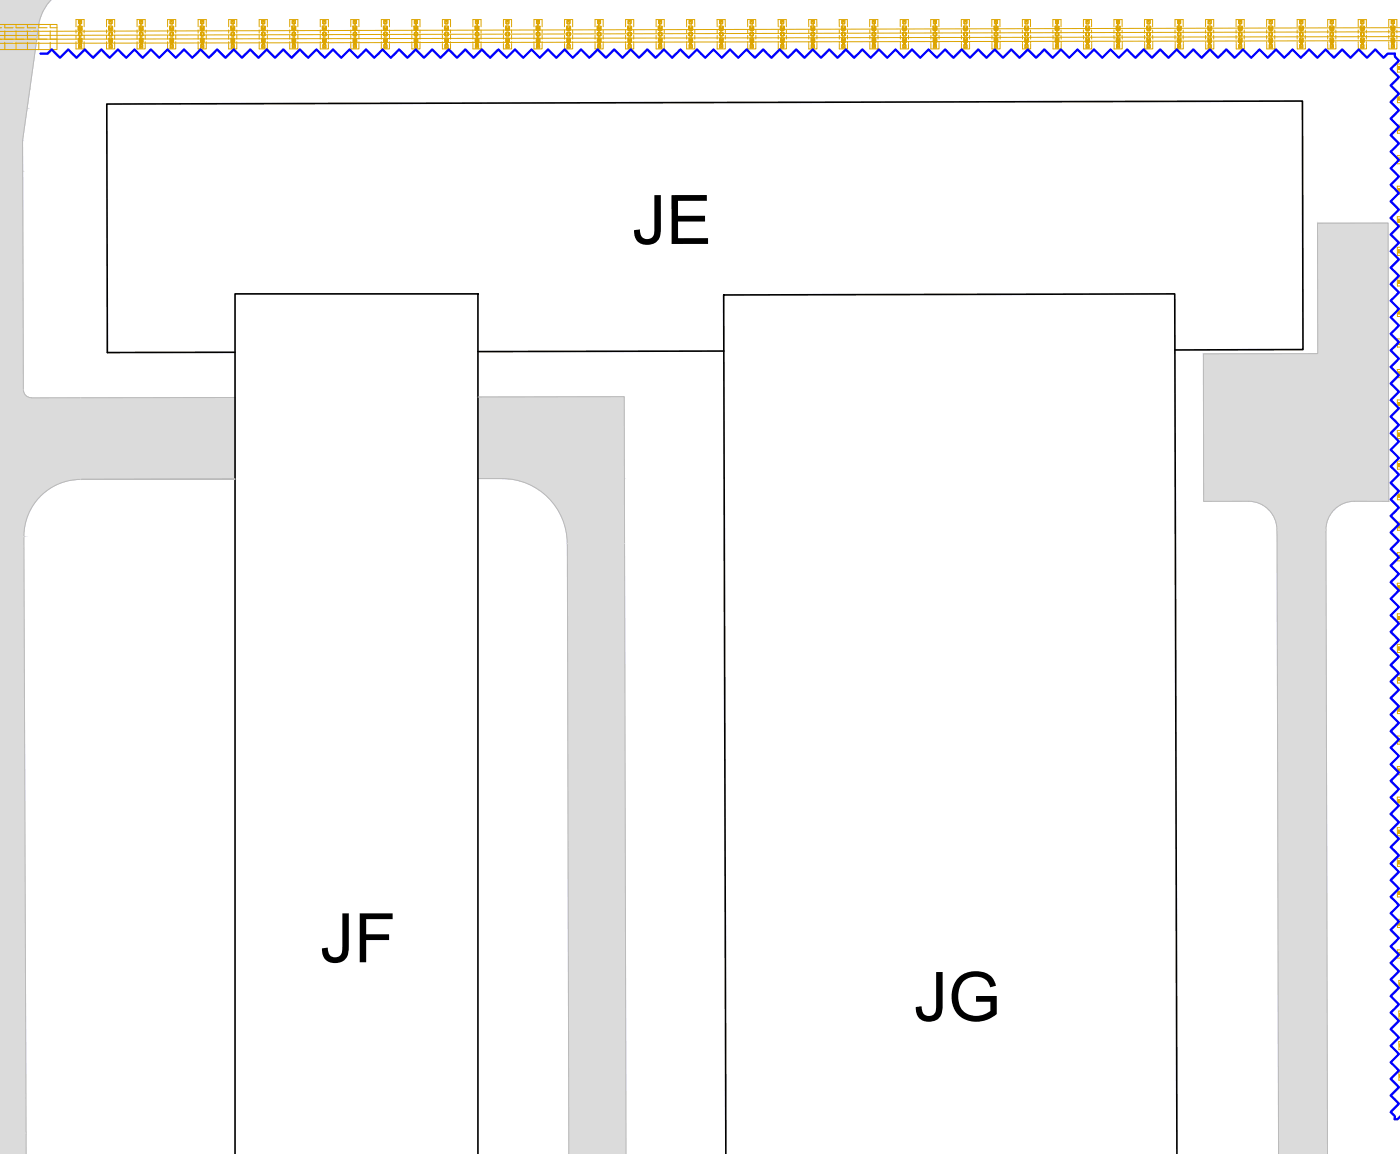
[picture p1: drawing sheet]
<svg xmlns="http://www.w3.org/2000/svg" width="437mm" height="360mm" viewBox="0 0 437 360" stroke-linecap="round" stroke-linejoin="round" font-family="sans-serif">
<defs><g id="words">
<g font-size="21.3">
<text x="197.2" y="76.1">JE</text>
<text x="99.8" y="300">JF</text>
<text x="285.1" y="318.3">JG</text>
</g>
</g></defs>
<!-- layer: Roud Hatch -->
<g fill="#dbdbdb" stroke="#dbdbdb" stroke-width=".31">
<path d="M398.4 165.2h15.2z"/>
<path d="M398.4 165.2h15.2l.6 194.6z"/>
<path d="M-.1 353.3l8.2-.1z"/>
<path d="M-.1 353.3h8.2l.7 6.5z"/>
<path d="M-.1 171.2l7.6-3.9v3.9z"/>
<path d="M-.1 289h8l.2 64.2z"/>
<path d="M9.8 124h15.4z"/>
<path d="M-.1 165.6h7.6v1.7z"/>
<path d="M177 169.5h17.8l.9 190.3z"/>
<path d="M149.1 123.8l45.6-.1z"/>
<path d="M149.1 149.2h7.5z"/>
<path d="M25.2 124l48.1-.1z"/>
<path d="M25.2 124h48.1v25.4z"/>
<path d="M411 69.6h22z"/>
<path d="M375.5 156.3h3.3z"/>
<path d="M-.1 -.1l15.4 .8 .7-.8zM-.1 -.1l15.4 .8h-15.4z"/>
<path d="M-.1 .7l15.1 .3 .3-.3zM-.1 .7l15.1 .3h-15.1z"/>
<path d="M-.1 1l14.5 .9 .6-.9zM-.1 1l14.5 .9h-14.5z"/>
<path d="M-.1 1.9l14.3 .4 .2-.4zM-.1 1.9l14.3 .4h-14.3z"/>
<path d="M-.1 2.3l13.7 .8 .6-.8zM-.1 2.3l13.7 .8h-13.7z"/>
<path d="M-.1 3.1l13.5 .5 .2-.5zM-.1 3.1l13.5 .5h-13.5z"/>
<path d="M-.1 3.6l13.1 .9 .4-.9zM-.1 3.6l13.1 .9h-13.1z"/>
<path d="M-.1 4.5l12.9 .5 .2-.5zM-.1 4.5l12.9 .5h-12.9z"/>
<path d="M-.1 5l12.6 .9 .3-.9zM-.1 5l12.6 .9h-12.6z"/>
<path d="M-.1 5.9l12.5 .6 .1-.6zM-.1 5.9l12.5 .6h-12.5z"/>
<path d="M-.1 6.5l12.3 .9 .2-.9zM-.1 6.5l12.3 .9h-12.3z"/>
<path d="M-.1 7.4l12.2 .6 .1-.6zM-.1 7.4l12.2 .6h-12.2z"/>
<path d="M-.1 8l12 1.5 .2-1.5zM-.1 8l12 1.5h-12z"/>
<path d="M-.1 9.5l11.7 1.6 .3-1.6zM-.1 9.5l11.7 1.6h-11.7z"/>
<path d="M-.1 11.1l11.5 1.5 .2-1.5zM-.1 11.1l11.5 1.5h-11.5z"/>
<path d="M-.1 12.6l9.4 15.1 2.1-15.1zM-.1 12.6l9.4 15.1h-9.4z"/>
<path d="M-.1 27.7l8.6 6 .8-6zM-.1 27.7l8.6 6h-8.6z"/>
<path d="M-.1 33.7l7.1 10.1 1.5-10.1zM-.1 33.7l7.1 10.1h-7.1z"/>
<path d="M-.1 43.8l7.2 9.5-.1-9.5zM-.1 43.8l7.2 9.5h-7.2z"/>
<path d="M-.1 53.3l7.4 68.2-.2-68.2zM-.1 53.3l7.4 68.2h-7.4z"/>
<path d="M398.4 165.2l.6 194.6h15.2zM399 359.8h15.2z"/>
<path d="M-.1 353.3v6.5h8.9zM-.1 359.8h8.9z"/>
<path d="M-.1 171.2l8 117.8-.4-117.8zM-.1 171.2l8 117.8h-8z"/>
<path d="M-.1 289v64.2h8.2zM-.1 353.2h8.2z"/>
<path d="M-.1 121.5l7.5 .5-.1-.5zM-.1 121.5l7.5 .5h-7.5z"/>
<path d="M-.1 122l7.6 .5-.1-.5zM-.1 122l7.6 .5h-7.6z"/>
<path d="M-.1 122.5l7.8 .4-.2-.4zM-.1 122.5l7.8 .4h-7.8z"/>
<path d="M-.1 122.9l8.1 .4-.3-.4zM-.1 122.9l8.1 .4h-8.1z"/>
<path d="M-.1 123.3l8.5 .3-.4-.3zM-.1 123.3l8.5 .3h-8.5z"/>
<path d="M-.1 123.6l9 .3-.5-.3zM-.1 123.6l9 .3h-9z"/>
<path d="M-.1 123.9l9.5 .1zM-.1 123.9l9.5 .1z"/>
<path d="M-.1 124h9.9zM-.1 124h9.9z"/>
<path d="M-.1 124l25.3 25.4v-25.4zM-.1 124l25.3 25.4h-25.3zM-.1 149.4h25.3zM-.1 149.4h25.3z"/>
<path d="M-.1 149.4h25.3zM-.1 149.4l23.6 .1z"/>
<path d="M-.1 149.5l22 .2 1.6-.2zM-.1 149.5l22 .2h-22z"/>
<path d="M-.1 149.7l20.4 .4 1.6-.4zM-.1 149.7l20.4 .4h-20.4z"/>
<path d="M-.1 150.1l18.9 .5 1.5-.5zM-.1 150.1l18.9 .5h-18.9z"/>
<path d="M-.1 150.6l17.4 .7 1.5-.7zM-.1 150.6l17.4 .7h-17.4z"/>
<path d="M-.1 151.3l15.9 .8 1.5-.8zM-.1 151.3l15.9 .8h-15.9z"/>
<path d="M-.1 152.1l14.6 .9 1.3-.9zM-.1 152.1l14.6 .9h-14.6z"/>
<path d="M-.1 153l13.3 1.1 1.3-1.1zM-.1 153l13.3 1.1h-13.3z"/>
<path d="M-.1 154.1l12.2 1.2 1.1-1.2zM-.1 154.1l12.2 1.2h-12.2z"/>
<path d="M-.1 155.3l11.1 1.2 1.1-1.2zM-.1 155.3l11.1 1.2h-11.1z"/>
<path d="M-.1 156.5l10.2 1.4 .9-1.4zM-.1 156.5l10.2 1.4h-10.2z"/>
<path d="M-.1 157.9l9.4 1.5 .8-1.5zM-.1 157.9l9.4 1.5h-9.4z"/>
<path d="M-.1 159.4l8.7 1.4 .7-1.4zM-.1 159.4l8.7 1.4h-8.7z"/>
<path d="M-.1 160.8l8.2 1.6 .5-1.6zM-.1 160.8l8.2 1.6h-8.2z"/>
<path d="M-.1 162.4l7.8 1.6 .4-1.6zM-.1 162.4l7.8 1.6h-7.8z"/>
<path d="M-.1 164l7.6 1.6 .2-1.6zM-.1 164l7.6 1.6h-7.6z"/>
<path d="M-.1 165.6v1.7h7.6zM-.1 167.3h7.6l-7.6 3.9z"/>
<path d="M-.1 15.5l9.4 12.2 1.7-12.2zM-.1 15.5l9.4 12.2h-9.4z"/>
<path d="M-.1 27.7l8.6 6 .8-6zM-.1 27.7l8.6 6h-8.6z"/>
<path d="M-.1 33.7l7.1 10.1 1.5-10.1zM-.1 33.7l7.1 10.1h-7.1z"/>
<path d="M-.1 43.8l7.2 9.5-.1-9.5zM-.1 43.8l7.2 9.5h-7.2z"/>
<path d="M-.1 53.3l7.4 68.2-.2-68.2zM-.1 53.3l7.4 68.2h-7.4z"/>
<path d="M177 169.5l.9 190.3h17.8zM177.9 359.8h17.8z"/>
<path d="M149.1 123.8l45.7 25.4-.1-25.4zM149.1 123.8l45.7 25.4h-45.7z"/>
<path d="M156.6 149.2l38.2 .1zM156.6 149.2l38.2 .1z"/>
<path d="M158.4 149.3l36.4 .2v-.2zM158.4 149.3l36.4 .2h-34.7z"/>
<path d="M160.1 149.5l34.7 .4v-.4zM160.1 149.5l34.7 .4h-32.9z"/>
<path d="M161.9 149.9l32.9 .5v-.5zM161.9 149.9l32.9 .5h-31.2z"/>
<path d="M163.6 150.4l31.2 .7v-.7zM163.6 150.4l31.2 .7h-29.6z"/>
<path d="M165.2 151.1l29.6 .8v-.8zM165.2 151.1l29.6 .8h-28z"/>
<path d="M166.8 151.9l28 .9v-.9zM166.8 151.9l28 .9h-26.5z"/>
<path d="M168.3 152.8l26.5 1.1v-1.1zM168.3 152.8l26.5 1.1h-25.1z"/>
<path d="M169.7 153.9l25.1 1.2v-1.2zM169.7 153.9l25.1 1.2h-23.8z"/>
<path d="M171 155.1l23.8 1.3v-1.3zM171 155.1l23.8 1.3h-22.6z"/>
<path d="M172.2 156.4l22.6 1.4v-1.4zM172.2 156.4l22.6 1.4h-21.5z"/>
<path d="M173.3 157.8l21.5 1.5v-1.5zM173.3 157.8l21.5 1.5h-20.6z"/>
<path d="M174.2 159.3l20.6 1.6v-1.6zM174.2 159.3l20.6 1.6h-19.8z"/>
<path d="M175 160.9l19.8 1.6v-1.6zM175 160.9l19.8 1.6h-19z"/>
<path d="M175.8 162.5l19 1.7v-1.7zM175.8 162.5l19 1.7h-18.5z"/>
<path d="M176.3 164.2l18.5 1.7v-1.7zM176.3 164.2l18.5 1.7h-18.1z"/>
<path d="M176.7 165.9l18.1 1.8v-1.8zM176.7 165.9l18.1 1.8h-17.9z"/>
<path d="M176.9 167.7l17.9 1.8v-1.8zM176.9 167.7l17.9 1.8h-17.8z"/>
<path d="M25.2 124v25.4h48.1zM25.2 149.4h48.1z"/>
<path d="M411 69.6l22.1 40.6-.1-40.6zM411 69.6l22.1 40.6h-22z"/>
<path d="M411.1 110.2l22 .1zM375.4 110.3h57.7z"/>
<path d="M375.4 110.3l57.8 46-.1-46zM375.4 110.3l57.8 46h-57.7z"/>
<path d="M422.5 156.3h10.7zM422.5 156.3h10.7zM422.5 156.3h10.7z"/>
<path d="M375.5 156.3h47zM375.5 156.3h47z"/>
<path d="M389.5 156.3h33zM389.5 156.3h32.6z"/>
<path d="M375.5 156.3h14zM375.5 156.3h3.3z"/>
<path d="M389.8 156.3h32.3zM389.8 156.3h31.6zM390.7 156.3h30.7zM390.7 156.3h30.7z"/>
<path d="M390.7 156.3l29.5 .3 1.2-.3zM390.7 156.3l29.5 .3h-28.4z"/>
<path d="M391.8 156.6h28.4zM391.8 156.6h28.4z"/>
<path d="M391.8 156.6l27.3 .3 1.1-.3zM391.8 156.6l27.3 .3h-26.2z"/>
<path d="M392.9 156.9h26.2zM392.9 156.9h26.2z"/>
<path d="M392.9 156.9l25.2 .5 1-.5zM392.9 156.9l25.2 .5h-24.2z"/>
<path d="M393.9 157.4h24.2zM393.9 157.4l24.1 .1z"/>
<path d="M394 157.5l23.1 .6 .9-.6zM394 157.5l23.1 .6h-22.2z"/>
<path d="M394.9 158.1h22.2zM394.9 158.1h22.2z"/>
<path d="M394.9 158.1l21.4 .7 .8-.7zM394.9 158.1l21.4 .7h-20.5z"/>
<path d="M395.8 158.8h20.5zM395.8 158.8l20.4 .1z"/>
<path d="M395.8 158.9l19.7 .8 .7-.8zM395.8 158.9l19.7 .8h-19z"/>
<path d="M396.5 159.7h19zM396.5 159.7l18.9 .1z"/>
<path d="M396.6 159.8l18.2 .9 .6-.9zM396.6 159.8l18.2 .9h-17.6z"/>
<path d="M397.2 160.7h17.6zM397.2 160.7h17.6z"/>
<path d="M397.2 160.7l17.1 1 .5-1zM397.2 160.7l17.1 1h-16.6z"/>
<path d="M397.7 161.7h16.6zM397.7 161.7l16.6 .1z"/>
<path d="M397.7 161.8l16.2 1 .4-1zM397.7 161.8l16.2 1h-15.8z"/>
<path d="M398.1 162.8h15.8zM398.1 162.8l15.8 .1z"/>
<path d="M398.1 162.9l15.6 1.1 .2-1.1zM398.1 162.9l15.6 1.1h-15.4z"/>
<path d="M398.3 164h15.4zM398.3 164l15.4 .1z"/>
<path d="M398.3 164.1l15.3 1.1 .1-1.1zM398.3 164.1l15.3 1.1h-15.2z"/>
<path d="M398.4 165.2h15.2zM398.4 165.2h15.2z"/>
</g>
<!-- layer: Buildings -->
<path d="M225.8 109.4l-76.7 .2M366.5 109.1l40-.1-.2-77.5-373 .9 .2 77.5 39.8-.1M73.3 359.8v-268.2h75.8v268.2M226.4 359.8l-.6-267.8 140.7-.4 .7 268.2" fill="none" stroke="#000" stroke-width=".51"/>
<!-- layer: Road Line -->
<path d="M15.9 -.1v.1a15.2 15.2 0 0 0-3.8 7.4M12.2 7.4l-5.2 36.4 .3 77.7a2.52 2.52 0 0 0 2.5 2.5M73.3 123.9l-63.5 .1M149.1 123.8l45.6-.1 .6 236.1M73.3 149.4h-48.1a17.8 17.8 0 0 0-17.7 17.9l.7 192.5M73.3 149.4h-48.1h48.1M149.1 149.2a38.6 38.6 0 0 1 12.9 .7 20.3 20.3 0 0 1 15 19.5l.5 190.4M398.4 165.1a8.9 8.9 0 0 0-8.9-8.8h-14l-.1-46 35.7-.1-.1-40.6h22l.2 86.7h-10.7a8.9 8.9 0 0 0-8.9 8.9M398.4 165.2l.5 194.6M413.6 165.2l.5 194.6" fill="none" stroke="#bababa" stroke-width=".31"/>
<!-- layer: Pipe Line -->
<g fill="none" stroke="#dda500" stroke-width=".31">
<path d="M-.1 7.6h17.9v7.9h-17.9M0 8.6h.5M0 12.2h.5M1.5 7.6v1h2.6M1.5 9.6v2.6h2.6M1.5 13.2v2.3M5 7.6v1h2.6M5 9.6v2.6h2.6M5 13.2v2.3M8.6 7.6v1h2.5M8.6 9.6v2.6h2.5M8.6 13.2v2.3"/>
<path d="M12.1 7.6v1h2.6M12.1 9.6v2.6h2.6M12.1 13.2v2.3M15.7 7.6v1h2.1M15.7 9.6v2.6h2.1M15.7 13.2v2.3M23.7 13.7v1.5h2.5v-1.5M23.7 8.3v-2.2h2.5v2.2M23.7 9.3v1M23.7 11v1.2M23.7 13v.5M24.3 9.4h.1"/>
<path d="M24.3 8.9v-.6h.3v.6M24.3 9.4h.3M24.3 8.3h.3M24.3 8.3v-.2l.3 .2M24.4 13h.3v.3h-.3zM24.4 13h.1M24.4 12.8v-.9h.3v.9M24.4 12.2h.3M24.5 10.3h.1v.7h-.1zM24.5 11l.1 .2zM24.5 10.9h.1M24.5 10.3h.1"/>
<path d="M24.6 9.4h.1M24.6 10.9h.1M24.6 10.1l-.1 .2M24.6 10.2h.2M24.6 11.1h.2M24.6 11.2h.2M24.6 10.1v.2M24.7 8.9h.1M24.7 9.4h.1M24.8 8.9h.1M24.7 8.9l.1 .5zM24.7 13h.1"/>
<path d="M24.7 9.4v.1M24.8 12.7h.1M24.8 12.6v.1M24.8 12.6h.1M24.8 8.8v.1M24.8 9.4h.1M24.8 9.4l-.1 .1M24.8 8.9h-.1M24.8 8.8l-.1 .1M24.8 13.4v.1M24.8 13.8h.1M24.8 13.5l.1 .3"/>
<path d="M24.8 13.4h.1M24.8 13.5h.1M24.8 13.7v1h.4v-.9M24.8 13h.8M24.8 13.7l.1 .1M24.8 13.5h.5M24.8 9.4v.9M24.8 13v.5M24.8 13h.1M24.8 12.7v.1M24.8 13v.1M24.8 13.5v.2"/>
<path d="M24.8 14h-.2v.9h.8v-.9h-.2M24.8 7.3h-.2l-.1-.9h.9v.9h-.3M24.8 8.9v-2.2h.3v2.2M24.8 14h-.3v1h1v-1h-.3M24.8 7.4h-.3v-1h1v1h-.4M24.8 11v1.8M25.1 10.2h.3M25.1 11.1h.3M25.1 11.2h.3M25.1 11l.1 1.7M25.1 9.4v.9M25.2 12.7h.1"/>
<path d="M25.2 13h.1M25.2 13.1h.1M25.2 13.5h.1M25.2 13.5v.3l.1-.3M25.2 13.8h.1M25.2 13.7h.1M25.2 13.8h-.4M25.3 13.5h.1M25.2 13v.5M25.2 8.9l.1 .5zM25.2 9.4h.1M25.2 8.8l.1 .1"/>
<path d="M25.2 8.8v.1M25.2 8.9h.1M25.3 9.4h.1M25.2 8.8h.1M25.3 12.7h.1M25.3 13.1h.1M25.3 12.6l-.1 .1M25.3 12.6l-.5 .1M25.3 12.6h.1M25.3 8.9h.1M25.3 12.8v-.6h.3h-.3v-.3h.3v.9M25.3 13h.1"/>
<path d="M25.3 13v.3h.3v-.3M25.3 8.8v.1M25.4 10.9h.1M25.4 10.3h.1v.9h-.1l.1-.2h-.1zM25.4 10.1l.1 .2zM25.4 8.3v-.2l.2 .2M25.4 8.3h.2M25.4 8.9v-.6h.2l.1 .6M25.4 9.4h.1M25.4 9.4h.3M25.5 10.9h.1M25.6 13h.1"/>
<path d="M25.7 9.4h.1M26.2 9.4v.9M26.2 11v1.2M26.2 13v.5M33.2 13.7v1.5h2.6v-1.5M33.2 8.3v-2.2h2.6v2.2M33.2 9.3v1M33.2 11v1.2M33.2 13v.5M33.9 9.4h.1M33.9 8.9v-.6h.2v.6M33.9 9.4h.2"/>
<path d="M33.9 8.3h.2M33.9 8.3v-.2l.2 .2M34 13h.2v.3h-.2zM34 13h.1M34 12.8v-.9h.2v.9M34 12.2h.2M34 10.3h.2v.7h-.2zM34 11l.2 .2zM34 10.9h.1M34 10.3h.2M34.1 9.4h.1M34.2 10.9h.1"/>
<path d="M34.2 10.1l-.2 .2M34.2 10.2h.1M34.2 11.1h.1M34.2 11.2h.1M34.2 10.1v.2M34.2 8.9h.1M34.2 9.4h.1M34.3 8.9h.1M34.2 8.9l.1 .5zM34.2 13h.1M34.2 9.4v.1M34.3 12.7h.1"/>
<path d="M34.3 12.6v.1M34.3 12.6h.1M34.3 8.8v.1M34.3 9.4h.1M34.3 9.4l-.1 .1M34.3 8.9h-.1M34.3 8.8l-.1 .1M34.3 13.4v.1M34.3 13.8h.1M34.3 13.5v.3M34.3 13.4h.1M34.3 13.5h.1"/>
<path d="M34.3 13.7v1h.4v-.9M34.3 13h.8M34.3 13.7h.1M34.3 13.5h.5M34.3 9.4v.9M34.3 13v.5M34.3 13h.1M34.3 12.7v.1M34.3 13v.1M34.3 13.5v.2M34.3 14h-.2v.9h.9v-.9h-.3M34.3 7.3h-.3v-.9h.9v.9h-.2"/>
<path d="M34.3 8.9v-2.2h.4v2.2M34.3 14h-.3v1h1v-1h-.3M34.3 7.4h-.3v-1h1v1h-.3M34.3 11v1.8M34.7 10.2h.2M34.7 11.1h.2M34.7 11.2h.2M34.7 9.4v.9M34.7 11v1.7M34.7 12.7h.1M34.7 13h.1M34.7 13.1h.1"/>
<path d="M34.7 13.5h.1M34.7 13.5v.3l.1-.3M34.7 13.8h.1M34.7 13.7h.1M34.7 13.8h-.4M34.8 13.5h.1M34.7 13v.5M34.8 8.9v.5zM34.8 9.4h.1M34.8 8.8v.1M34.8 8.9h.1M34.8 8.8h.1"/>
<path d="M34.8 12.7h.1M34.8 13.1h.1M34.8 12.6l-.1 .1M34.8 12.6l-.5 .1M34.8 12.6h.1M34.8 12.8v-.6h.3h-.3v-.3h.3v.9M34.8 13h.1M34.8 13v.3h.3v-.3M34.9 10.9h.1M34.9 10.3h.2v.9h-.2l.2-.2h-.2zM34.9 10.1l.2 .2zM34.9 8.9v-.6h.2l.1 .6"/>
<path d="M34.9 8.3v-.2l.2 .2M34.9 8.3h.2M35 9.4h.1M35 9.4h.2M35.1 10.9h.1M35.1 13h.1M35.2 9.4h.1M35.8 9.4v.9M35.8 11v1.2M35.8 13v.5M42.8 13.7v1.5h2.5v-1.5M42.8 8.3v-2.2h2.5v2.2"/>
<path d="M42.8 9.3v1M42.8 11v1.2M42.8 13v.5M43.4 9.4h.1M43.4 8.9v-.6h.2v.6M43.4 9.4h.2M43.4 8.3h.2M43.4 8.3v-.2l.2 .2M43.5 13h.2v.3h-.2zM43.5 13h.1M43.5 12.8v-.9h.2v.9M43.5 12.2h.2"/>
<path d="M43.5 10.3h.2v.7h-.2zM43.5 11l.2 .2zM43.5 10.9h.1M43.5 10.3h.2M43.6 9.4h.1M43.7 10.9h.1M43.7 10.1l-.2 .2M43.7 10.2h.2M43.7 11.1h.2M43.7 11.2h.2M43.7 10.1v.2M43.7 8.9h.1"/>
<path d="M43.7 9.4h.1M43.8 8.9h.1M43.7 8.9l.1 .5zM43.7 13h.1M43.7 9.4v.1M43.9 12.7h.1M43.8 12.6l.1 .1M43.8 12.6h.1M43.8 12.7h.1M43.8 8.8v.1M43.8 9.4h.1M43.8 9.4l-.1 .1"/>
<path d="M43.8 8.9h-.1M43.8 8.8l-.1 .1M43.8 13.4l.1 .1M43.8 13.8h.1M43.8 13.5l.1 .3M43.8 13.4h.1M43.8 13.5h.1M43.8 13.7l.1 1h.3v-.9M43.8 13h.8M43.8 13.7h.1M43.8 13.5h.5M43.8 9.4l.1 .9"/>
<path d="M43.8 13l.1 .5M43.9 13h.1M43.9 12.7l-.1 .1M43.9 13l-.1 .1M43.9 13.5l-.1 .2M43.9 13.4h.1M43.9 14h-.3v.9h.9v-.9h-.3M43.9 7.3h-.3v-.9h.9v.9h-.3M43.9 8.9v-2.2h.3v2.2M43.9 14h-.3v1h.9v-1h-.3M43.9 7.4h-.4v-1h1v1h-.3M43.9 11l-.1 1.8"/>
<path d="M44.2 10.2h.2M44.2 11.1h.2M44.2 11.2h.2M44.2 13v.5M44.2 9.4v.9M44.2 11v1.7M44.2 12.7h.1M44.2 13h.1M44.2 13.1h.1M44.2 13.5h.1M44.2 13.5v.3l.1-.3M44.2 13.8h.1"/>
<path d="M44.2 13.7h.1M44.2 13.8h-.4M44.3 13.5h.1M44.3 8.9l.1 .5zM44.3 9.4h.1M44.3 8.8l.1 .1M44.3 8.8v.1M44.3 8.9h.1M44.4 9.4h.1M44.3 8.8h.1M44.3 12.7h.1M44.3 13.1h.1"/>
<path d="M44.3 12.6l-.1 .1M44.3 12.6l-.5 .1M44.3 12.6h.1M44.4 8.9h.1M44.4 12.8v-.6h.2h-.2v-.3h.2v.9M44.4 13h.1M44.4 13v.3h.2v-.3M44.4 8.8v.1M44.4 10.9h.1M44.4 10.3h.2v.9h-.2l.2-.2h-.2zM44.4 10.1l.2 .2zM44.5 8.9v-.6h.2v.6"/>
<path d="M44.5 9.4h.1M44.5 8.3v-.2l.2 .2M44.5 9.4h.2M44.5 8.3h.2M44.6 10.9h.1M44.6 13h.1M44.7 9.4h.1M45.3 9.4v.9M45.3 11v1.2M45.3 13v.5M52.3 13.7v1.5h2.5v-1.5M52.3 8.3v-2.2h2.5v2.2"/>
<path d="M52.3 9.3v1M52.3 11v1.2M52.3 13v.5M52.9 9.4h.1M52.9 8.9v-.6h.2v.6M52.9 9.4h.2M52.9 8.3h.2M52.9 8.3v-.2l.2 .2M53 13h.3v.3h-.3zM53 13h.1M53 12.8v-.9h.3v.9M53 12.2h.3"/>
<path d="M53 10.3h.2v.7h-.2zM53 11l.2 .2zM53 10.9h.1M53 10.3h.2M53.1 9.4h.1M53.2 10.9h.1M53.2 10.1l-.2 .2M53.2 10.2h.2M53.2 11.1h.2M53.2 11.2h.2M53.2 10.1v.2M53.3 8.9h.1"/>
<path d="M53.3 9.4h.1M53.3 8.9v.5zM53.3 13h.1M53.3 9.4v.1M53.4 12.7h.1M53.3 12.6l.1 .1M53.3 12.6h.1M53.3 12.7h.1M53.3 8.8v.1M53.3 13.4l.1 .1M53.3 13.8h.1M53.3 13.5l.1 .3"/>
<path d="M53.3 13.4h.1M53.3 13.5h.1M53.3 13.7l.1 1h.4v-.9M53.3 13h.8M53.3 13.7h.1M53.3 13.5h.5M53.3 9.4l.1 .9M53.3 13l.1 .5M53.4 13h.1M53.4 12.7l-.1 .1M53.4 13l-.1 .1M53.4 13.5l-.1 .2"/>
<path d="M53.4 13.4h.1M53.4 14h-.3v.9h.9v-.9h-.2M53.4 7.3h-.3v-.9h.9v.9h-.3M53.4 8.9v-2.2h.3v2.2M53.4 14h-.3v1h1v-1h-.3M53.4 7.4h-.4v-1h1.1v1h-.4M53.4 11l-.1 1.8M53.7 10.2h.2M53.7 11.1h.2M53.7 11.2h.2M53.7 13l.1 .5M53.7 9.4v.9"/>
<path d="M53.7 11v1.7M53.8 12.7h.1M53.8 13h.1M53.8 13.1h.1M53.8 13.5h.1M53.8 13.5v.3v-.3M53.8 13.8h.1M53.8 13.7h.1M53.8 13.8h-.5M53.8 8.9l.1 .5zM53.8 9.4h.1M53.8 8.8l.1 .1"/>
<path d="M53.8 8.8v.1M53.8 8.9h.1M53.9 9.4h.1M53.8 8.8h.1M53.8 12.6v.1M53.8 12.6l-.5 .1M53.8 12.6h.1M53.9 8.9h.1M53.9 12.8v-.6h.2h-.2v-.3h.2v.9M53.9 13h.1M53.9 13v.3h.2v-.3M53.9 8.8v.1"/>
<path d="M53.9 10.9h.1M53.9 10.3h.2v.9h-.2l.2-.2h-.2zM53.9 10.1l.2 .2zM54 8.9v-.6h.2v.6M54 9.4h.1M54 8.3v-.2l.2 .2M54 9.4h.2M54 8.3h.2M54.1 10.9h.1M54.1 13h.1M54.2 9.4h.1M54.8 9.4v.9"/>
<path d="M54.8 11v1.2M54.8 13v.5M61.8 13.7v1.5h2.5v-1.5M61.8 8.3v-2.2h2.5v2.2M61.8 9.3v1M61.8 11v1.2M61.8 13v.5M62.4 9.4h.1M62.4 8.9v-.6h.3v.6M62.4 9.4h.3M62.4 8.3h.3M62.4 8.3v-.2l.3 .2"/>
<path d="M62.5 13h.3v.3h-.3zM62.5 13h.1M62.5 12.8v-.9h.3v.9M62.5 12.2h.3M62.6 10.3h.1v.7h-.1zM62.6 11l.1 .2zM62.6 10.9h.1M62.6 10.3h.1M62.7 9.4h.1M62.7 10.9h.1M62.7 10.1l-.1 .2M62.7 10.2h.2"/>
<path d="M62.7 11.1h.2M62.7 11.2h.2M62.7 10.1v.2M62.8 8.9h.1M62.8 9.4h.1M62.9 8.9h.1M62.8 8.9l.1 .5zM62.8 13h.1M62.8 9.4v.1M62.9 12.7h.1M62.9 13h.1M62.9 12.6v.1"/>
<path d="M62.9 12.6h.1M62.9 13v.1M62.9 8.8v.1M62.9 9.4h.1M62.9 9.4l-.1 .1M62.9 8.8l-.1 .1M62.9 13.4v.1M62.9 13.5v.3M62.9 13.4h.1M62.9 13.8h.1M62.9 13.5h.1M62.9 13.7v1h.4l-.1-.9"/>
<path d="M62.9 13h.8M62.9 13.5h.5M62.9 12.6v.2M62.9 13.7v.1M62.9 12.7v.1M62.9 13.5v.2M62.9 14h-.2v.9h.8v-.9h-.2M62.9 7.3h-.3v-.9h.9v.9h-.3M62.9 8.9v-2.2h.3v2.2M62.9 14h-.3v1h1v-1h-.3M62.9 7.4h-.3v-1h1v1h-.4M62.9 9.4v.9"/>
<path d="M62.9 11v1.8M62.9 13v.5M63.2 10.2h.3M63.2 11.1h.3M63.2 11.2h.3M63.2 9.4v.9M63.2 11v1.7M63.2 13v.5M63.3 12.7h.1M63.3 13h.1M63.3 13.5h.1M63.3 13.5v.3l.1-.3"/>
<path d="M63.3 13.8h.1M63.3 13.7h.1M63.3 13.8h-.4M63.4 13.5h.1M63.3 8.9l.1 .5zM63.3 9.4h.1M63.3 8.8l.1 .1M63.3 8.8v.1M63.3 8.9h.1M63.4 9.4h.1M63.3 8.8h.1M63.4 12.7h.1"/>
<path d="M63.4 13.1h.1M63.4 12.6l-.1 .1M63.4 12.6l-.5 .1M63.4 13l-.1 .1M63.4 12.6h.1M63.4 13v.1M63.4 8.9h.1M63.4 12.8v-.6h.3h-.3v-.3h.3v.9M63.4 13h.1M63.4 13v.3h.3v-.3M63.4 8.8v.1M63.5 10.9h.1"/>
<path d="M63.5 10.3h.1v.9h-.1l.1-.2h-.1zM63.5 10.1l.1 .2zM63.5 8.9v-.6h.2v.6M63.5 9.4h.1M63.5 8.3v-.2l.2 .2M63.5 9.4h.2M63.5 8.3h.2M63.6 10.9h.1M63.7 13h.1M63.7 9.4h.1M64.3 9.4v.9M64.3 11v1.2"/>
<path d="M64.3 13v.5M71.3 13.7v1.5h2.6v-1.5M71.3 8.3v-2.2h2.6v2.2M71.3 9.3v1M71.3 11v1.2M71.3 13v.5M72 9.4h.1M72 8.9v-.6h.2v.6M72 9.4h.2M72 8.3h.2M72 8.3v-.2l.2 .2M72.1 13h.2v.3h-.2z"/>
<path d="M72.1 13h.1M72.1 12.8v-.9h.2v.9M72.1 12.2h.2M72.1 10.3h.2v.7h-.2zM72.1 11l.2 .2zM72.1 10.9h.1M72.1 10.3h.2M72.2 9.4h.1M72.3 10.9h.1M72.3 10.1l-.2 .2M72.3 10.2h.1M72.3 11.1h.1"/>
<path d="M72.3 11.2h.1M72.3 10.1v.2M72.3 8.9h.1M72.3 9.4h.1M72.4 8.9h.1M72.3 8.9l.1 .5zM72.3 13h.1M72.3 9.4v.1M72.4 12.7h.1M72.4 13h.1M72.4 12.6v.1M72.4 12.6h.1"/>
<path d="M72.4 13v.1M72.4 8.8v.1M72.4 9.4h.1M72.4 9.4l-.1 .1M72.4 8.8l-.1 .1M72.4 13.4v.1M72.4 13.5v.3M72.4 13.4h.1M72.4 13.8h.1M72.4 13.5h.1M72.4 13.7v1h.4v-.9M72.4 13h.8"/>
<path d="M72.4 13.5h.5M72.4 12.6v.2M72.4 13.7v.1M72.4 12.7v.1M72.4 13.5v.2M72.4 14h-.2v.9h.9v-.9h-.3M72.4 7.3h-.3v-.9h.9v.9h-.2M72.4 8.9v-2.2h.4v2.2M72.4 14h-.3v1h1v-1h-.3M72.4 7.4h-.3v-1h1v1h-.3M72.4 9.4v.9M72.4 11v1.8"/>
<path d="M72.4 13v.5M72.8 10.2h.2M72.8 11.1h.2M72.8 11.2h.2M72.8 9.4v.9M72.8 11v1.7M72.8 13v.5M72.8 12.7h.1M72.8 13h.1M72.8 13.5h.1M72.8 13.5v.3l.1-.3M72.8 13.8h.1"/>
<path d="M72.8 13.7h.1M72.8 13.8h-.4M72.9 13.5h.1M72.9 8.9v.5zM72.9 9.4h.1M72.9 8.8v.1M72.9 8.9h.1M72.9 8.8h.1M72.9 12.7h.1M72.9 13.1h.1M72.9 12.6l-.1 .1M72.9 12.6l-.5 .1"/>
<path d="M72.9 13l-.1 .1M72.9 12.6h.1M72.9 13v.1M72.9 12.8v-.6h.3h-.3v-.3h.3v.9M72.9 13h.1M72.9 13v.3h.3v-.3M73 10.9h.1M73 10.3h.2v.9h-.2l.2-.2h-.2zM73 10.1l.2 .2zM73 8.9v-.6h.2v.6M73 9.4h.1M73 8.3v-.2l.2 .2"/>
<path d="M73 9.4h.2M73 8.3h.2M73.2 10.9h.1M73.2 13h.1M73.2 9.4h.1M73.9 9.4v.9M73.9 11v1.2M73.9 13v.5M80.9 13.7v1.5h2.5v-1.5M80.9 8.3v-2.2h2.5v2.2M80.9 9.3v1M80.9 11v1.2"/>
<path d="M80.9 13v.5M81.5 9.4h.1M81.5 8.9v-.6h.2v.6M81.5 9.4h.2M81.5 8.3h.2M81.5 8.3v-.2l.2 .2M81.6 13h.2v.3h-.2zM81.6 13h.1M81.6 12.8v-.9h.2v.9M81.6 12.2h.2M81.6 10.3h.2v.7h-.2zM81.6 11l.2 .2z"/>
<path d="M81.6 10.9h.1M81.6 10.3h.2M81.7 9.4h.1M81.8 10.9h.1M81.8 10.1l-.2 .2M81.8 8.8l.1 .1zM81.8 8.9l.1 .5zM81.8 10.2h.2M81.8 11.1h.2M81.8 11.2h.2M81.8 10.1v.2M81.8 9.4h.1"/>
<path d="M81.8 13h.1M81.8 9.4v.1M82 12.7h.1M81.9 13h.1M81.9 12.6l.1 .1M81.9 12.6h.1M81.9 12.7h.1M81.9 13l.1 .1M81.9 8.8v.1M81.9 9.4h.1M81.9 9.4l-.1 .1M81.9 8.8l-.1 .1"/>
<path d="M81.9 13.4l.1 .1M81.9 13.5v.3M81.9 13.4h.1M81.9 13.8h.1M81.9 13.5h.1M81.9 13.7l.1 1h.3v-.9M81.9 13h.8M81.9 13.5h.5M81.9 12.6v.2M81.9 13.7v.1M82 12.7l-.1 .1M82 13.5l-.1 .2"/>
<path d="M82 14h-.3v.9h.9v-.9h-.3M82 7.3h-.3v-.9h.9v.9h-.3M82 8.9v-2.2h.3v2.2M82 14h-.3v1h.9v-1h-.3M82 7.4h-.4v-1h1v1h-.3M82 9.4v.9M82 11v1.8M82 13v.5M82.3 10.2h.2M82.3 11.1h.2M82.3 11.2h.2M82.3 9.4v.9"/>
<path d="M82.3 11v1.7M82.3 13v.5M82.3 12.7h.1M82.3 13h.1M82.3 13.5h.1M82.3 13.5v.3l.1-.3M82.3 13.8h.1M82.3 13.7h.1M82.3 13.8h-.4M82.4 13.5h.1M82.4 8.9l.1 .5zM82.4 9.4h.1"/>
<path d="M82.4 8.8l.1 .1M82.4 8.8v.1M82.4 8.9h.1M82.5 9.4h.1M82.4 8.8h.1M82.4 12.7h.1M82.4 13.1h.1M82.4 12.6l-.1 .1M82.4 12.6l-.5 .1M82.4 13l-.1 .1M82.4 12.6h.1M82.4 13v.1"/>
<path d="M82.5 8.9h.1M82.5 12.8v-.6h.2h-.2v-.3h.2v.9M82.5 13h.1M82.5 13v.3h.2v-.3M82.5 8.8v.1M82.5 10.9h.1M82.5 10.3h.2v.9h-.2l.2-.2h-.2zM82.5 10.1l.2 .2zM82.6 8.9v-.6h.2v.6M82.6 9.4h.1M82.6 8.3v-.2l.2 .2M82.6 9.4h.2"/>
<path d="M82.6 8.3h.2M82.7 10.9h.1M82.7 13h.1M82.8 9.4h.1M83.4 9.4v.9M83.4 11v1.2M83.4 13v.5M90.4 13.7v1.5h2.5v-1.5M90.4 8.3v-2.2h2.5v2.2M90.4 9.3v1M90.4 11v1.2M90.4 13v.5"/>
<path d="M91 9.4h.1M91 8.9v-.6h.2v.6M91 9.4h.2M91 8.3h.2M91 8.3v-.2l.2 .2M91.1 13h.3v.3h-.3zM91.1 13h.1M91.1 12.8v-.9h.3v.9M91.1 12.2h.3M91.1 10.3h.2v.7h-.2zM91.1 11l.2 .2zM91.1 10.9h.1"/>
<path d="M91.1 10.3h.2M91.2 9.4h.1M91.3 10.9h.1M91.3 10.1l-.2 .2M91.3 8.8l.1 .1zM91.3 9.4h.1M91.3 8.9l.1 .5zM91.3 10.2h.2M91.3 11.1h.2M91.3 11.2h.2M91.3 9.4v.1M91.3 10.1v.2"/>
<path d="M91.4 13h.1M91.5 12.7h.1M91.4 12.6l.1 .1M91.4 12.6h.1M91.4 12.7h.1M91.4 13l.1 .1M91.4 8.8v.1M91.4 9.4h.1M91.4 9.4l-.1 .1M91.4 8.8l-.1 .1M91.4 13.4l.1 .1M91.4 13.5v.3"/>
<path d="M91.4 13.4h.1M91.4 13.8h.1M91.4 13.5h.1M91.4 13.7l.1 1h.3v-.9M91.4 13h.8M91.4 13.5h.5M91.4 12.6v.2M91.4 13.7v.1M91.5 12.7l-.1 .1M91.5 13.5l-.1 .2M91.5 14h-.3v.9h.9v-.9h-.3M91.5 7.3h-.3v-.9h.9v.9h-.3"/>
<path d="M91.5 8.9v-2.2h.3v2.2M91.5 14h-.3v1h1v-1h-.4M91.5 7.4h-.4v-1h1l.1 1h-.4M91.5 9.4v.9M91.5 11v1.8M91.5 13v.5M91.8 10.2h.2M91.8 11.1h.2M91.8 11.2h.2M91.8 9.4v.9M91.8 11v1.7M91.8 13v.5"/>
<path d="M91.9 12.7h.1M91.9 13h.1M91.9 13.1h.1M91.9 13.5h.1M91.9 13.5v.3v-.3M91.9 13.8h.1M91.9 13.7h.1M91.9 13.8h-.5M91.9 8.9l.1 .5zM91.9 9.4h.1M91.9 8.8l.1 .1M91.9 8.8v.1"/>
<path d="M91.9 8.9h.1M92 9.4h.1M91.9 8.8h.1M91.9 12.6v.1M91.9 12.6l-.5 .1M91.9 12.6h.1M92 8.9h.1M92 12.8v-.6h.2h-.2v-.3h.2v.9M92 13h.1M92 13v.3h.2v-.3M92 8.8v.1M92 10.9h.1"/>
<path d="M92 10.3h.2v.9h-.2l.2-.2h-.2zM92 10.1l.2 .2zM92.1 8.9v-.6h.2v.6M92.1 9.4h.1M92.1 8.3v-.2l.2 .2M92.1 9.4h.2M92.1 8.3h.2M92.2 10.9h.1M92.2 13h.1M92.3 9.4h.1M92.9 9.4v.9M92.9 11v1.2"/>
<path d="M92.9 13v.5M99.9 13.7v1.5h2.5v-1.5M99.9 8.3v-2.2h2.5v2.2M99.9 9.3v1M99.9 11v1.2M99.9 13v.5M100.5 9.4h.1M100.5 8.9v-.6h.3v.6M100.5 9.4h.3M100.5 8.3h.3M100.5 8.3v-.2l.3 .2M100.6 13h.3v.3h-.3z"/>
<path d="M100.6 13h.1M100.6 12.8v-.9h.3v.9M100.6 12.2h.3M100.7 10.3h.1v.7h-.1zM100.7 11l.1 .2zM100.7 10.9h.1M100.7 10.3h.1M100.8 9.4h.1M100.8 10.9h.1M100.8 10.1l-.1 .2M100.8 8.8l.2 .1zM100.8 8.9l.2 .5z"/>
<path d="M100.8 9.4h.2M100.8 10.2h.2M100.8 11.1h.2M100.8 11.2h.2M100.8 9.4v.1M100.8 10.1v.2M100.9 13h.1M101 12.7h.1M100.9 12.6l.1 .1M100.9 12.6h.1M100.9 12.7h.1M100.9 12.6v.2"/>
<path d="M101 8.8v.1M101 9.4h.1M101 9.4l-.2 .1M101 8.9h-.2M101 8.8l-.2 .1M101 13.4v.1M101 13.8h.1M101 13.5v.3M101 13.4h.1M101 13.5h.1M101 13.7v1h.3v-.9M101 13h.8"/>
<path d="M101 13.7h.1M101 13.5h.5M101 9.4v.9M101 13v.5M101 13h.1M101 12.7l-.1 .1M101 13v.1M101 13.5v.2M101 14h-.2v.9h.8v-.9h-.3M101 7.3h-.3v-.9h.9v.9h-.3M101 8.9v-2.2h.3v2.2M101 14h-.3v1h1v-1h-.4"/>
<path d="M101 7.4h-.3v-1h.9l.1 1h-.4M101 11v1.8M101.3 10.2h.3M101.3 11.1h.3M101.3 11.2h.3M101.3 9.4v.9M101.3 11v1.7M101.3 13v.5M101.4 12.7h.1M101.4 13h.1M101.4 13.1h.1M101.4 8.9l.1 .5z"/>
<path d="M101.4 8.8l.1 .1M101.4 8.8v.1M101.4 8.9h.1M101.4 8.8h.1M101.4 13.5h.1M101.4 13.5v.3l.1-.3M101.4 13.8h.1M101.4 13.7h.1M101.4 13.8h-.4M101.5 13.5h.1M101.4 12.6v.1M101.4 12.6l-.5 .1"/>
<path d="M101.4 12.6h.1M101.4 9.4h.1M101.5 9.4h.1M101.5 13.1h.1M101.5 8.9h.1M101.5 12.8v-.6h.3h-.3v-.3h.3v.9M101.5 13h.1M101.5 13v.3h.3v-.3M101.5 8.8v.1M101.6 10.9h.1M101.6 10.3h.1v.9h-.1l.1-.2h-.1zM101.6 10.1l.1 .2z"/>
<path d="M101.6 8.9v-.6h.2v.6M101.6 9.4h.1M101.6 8.3v-.2l.2 .2M101.6 9.4h.2M101.6 8.3h.2M101.7 10.9h.1M101.8 13h.1M101.8 9.4h.1M102.4 9.4v.9M102.4 11v1.2M102.4 13v.5M109.4 13.7v1.5h2.6v-1.5"/>
<path d="M109.4 8.3v-2.2h2.6v2.2M109.4 9.3v1M109.4 11v1.2M109.4 13v.5M110.1 9.4h.1M110.1 8.9v-.6h.2v.6M110.1 9.4h.2M110.1 8.3h.2M110.1 8.3v-.2l.2 .2M110.2 13h.2v.3h-.2zM110.2 13h.1M110.2 12.8v-.9h.2v.9"/>
<path d="M110.2 12.2h.2M110.2 10.3h.2v.7h-.2zM110.2 11l.2 .2zM110.2 10.9h.1M110.2 10.3h.2M110.3 9.4h.1M110.4 10.9h.1M110.4 10.1l-.2 .2M110.4 8.8l.1 .1zM110.4 9.4h.1M110.4 8.9l.1 .5zM110.4 10.2h.1"/>
<path d="M110.4 11.1h.1M110.4 11.2h.1M110.4 9.4v.1M110.4 10.1v.2M110.4 13h.1M110.5 12.7h.1M110.4 12.6l.1 .1M110.4 12.6h.1M110.4 12.7h.1M110.4 13l.1 .1M110.4 13h.6M110.4 12.6v.2"/>
<path d="M110.5 8.8v.1M110.5 9.4h.1M110.5 9.4l-.1 .1M110.5 8.9h-.1M110.5 8.8l-.1 .1M110.5 13.4v.1M110.5 13.8h.1M110.5 13.5v.3M110.5 13.4h.1M110.5 13.5h.1M110.5 13.7v1h.4v-.9M110.5 13.7h.1"/>
<path d="M110.5 13.5h.5M110.5 9.4v.9M110.5 12.7l-.1 .1M110.5 8.9v-2.2h.4l.1 2.2M110.5 13.5v.2M110.5 14h-.2v.9h.9v-.9h-.3M110.5 7.3h-.3v-.9h.9v.9h-.2M110.5 14h-.3v1h1v-1h-.3M110.5 7.4h-.3v-1h1v1h-.3M110.5 11v1.8M110.5 13v.5M110.9 10.2h.2"/>
<path d="M110.9 11.1h.2M110.9 11.2h.2M110.9 9.4v.9M110.9 11v1.7M110.9 13v.5M110.9 12.7h.1M110.9 13h.1M110.9 8.9l.1 .5zM110.9 9.4h.1M110.9 8.8l.1 .1M110.9 8.8v.1M111 9.4h.1"/>
<path d="M110.9 8.9h.1M110.9 8.8h.1M110.9 13.5h.1M110.9 13.5v.3l.1-.3M110.9 13.8h.1M110.9 13.7h.1M110.9 13.8h-.4M111 13.5h.1M111 12.7h.1M111 13.1h.1M111 12.6l-.1 .1M111 12.6l-.6 .1"/>
<path d="M111 13l-.1 .1M111 12.6h.1M111 13v.1M111 8.9h.1M111 12.8v-.6h.3h-.3v-.3h.3v.9M111 13h.1M111 13v.3h.3v-.3M111 13h.3M111 8.8v.1M111.1 10.9h.1M111.1 10.3h.2v.9h-.2l.2-.2h-.2zM111.1 10.1l.2 .2z"/>
<path d="M111.1 8.9v-.6h.2v.6M111.1 9.4h.1M111.1 8.3v-.2l.2 .2M111.1 9.4h.2M111.1 8.3h.2M111.3 10.9h.1M111.3 13h.1M111.3 9.4h.1M112 9.4v.9M112 11v1.2M112 13v.5M119 13.7v1.5h2.5v-1.5"/>
<path d="M119 8.3v-2.2h2.5v2.2M119 9.3v1M119 11v1.2M119 13v.5M119.6 9.4h.1M119.6 8.9v-.6h.2v.6M119.6 9.4h.2M119.6 8.3h.2M119.6 8.3v-.2l.2 .2M119.7 13h.2v.3h-.2zM119.7 13h.1M119.7 12.8v-.9h.2v.9"/>
<path d="M119.7 12.2h.2M119.7 10.3h.2v.7h-.2zM119.7 11l.2 .2zM119.7 10.9h.1M119.7 10.3h.2M119.8 9.4h.1M119.9 10.9h.1M119.9 10.1l-.2 .2M119.9 8.8l.1 .1zM119.9 9.4h.1M119.9 8.9l.1 .5zM119.9 10.2h.2"/>
<path d="M119.9 11.1h.2M119.9 11.2h.2M119.9 9.4v.1M119.9 10.1v.2M119.9 13h.1M120.1 12.7h.1M120 13h.1M120 12.6l.1 .1M120 12.6h.1M120 12.7h.1M120 13l.1 .1M120 13.4l.1 .1"/>
<path d="M120 13.5l.1 .3M120 13.4h.1M120 13.5h.1M120 13h.5M120 13.5h.5M120 12.6v.2M120 8.8v.1M120 9.4h.1M120 9.4l-.1 .1M120 8.9h-.1M120 8.8l-.1 .1M120 13.8h.1"/>
<path d="M120 13.7l.1 1h.3v-.9M120 13.7h.1M120 9.4l.1 .9M120.1 12.7l-.1 .1M120.1 8.9v-2.2h.3l.2 2.2M120.1 13.5l-.1 .2M120.1 14h-.3v.9h.9v-.9h-.3M120.1 7.3h-.3v-.9h.9v.9h-.3M120.1 14h-.4l.1 1h.9v-1h-.3M120.1 7.4h-.4v-1h1v1h-.3M120.1 11v1.8M120.1 13v.5"/>
<path d="M120.4 10.2h.2M120.4 11.1h.2M120.4 11.2h.2M120.4 11v1.7M120.4 13v.5M120.4 12.7h.1M120.4 13h.1M120.4 8.9l.2 .5zM120.4 9.4h.1M120.4 8.8l.2 .1M120.4 8.8v.1M120.6 9.4h.1"/>
<path d="M120.4 8.9h.2M120.4 8.8h.1M120.4 13.5h.1M120.4 13.5l.1 .3v-.3M120.4 13.8h.1M120.4 13.7h.1M120.4 13.8h-.4M120.5 13.5h.1M120.4 9.4h.2M120.4 9.4v.9M120.5 12.7h.1M120.5 13.1h.1"/>
<path d="M120.5 12.6l-.1 .1M120.5 12.6l-.5 .1M120.5 13l-.1 .1M120.5 12.6h.1M120.5 13v.1M120.6 8.9h.1M120.6 12.8v-.6h.2h-.2v-.3h.2v.9M120.6 13h.1M120.6 13v.3h.2v-.3M120.6 13h.2M120.6 9.4h-.2M120.6 8.8v.1"/>
<path d="M120.6 10.9h.1M120.6 10.3h.2v.9h-.2l.2-.2h-.2zM120.6 10.1l.2 .2zM120.7 8.9v-.6h.2v.6M120.7 9.4h.1M120.7 8.3v-.2l.2 .2M120.7 9.4h.2M120.7 8.3h.2M120.8 10.9h.1M120.8 13h.1M120.9 9.4h.1M121.5 9.4v.9"/>
<path d="M121.5 11v1.2M121.5 13v.5M128.5 13.7v1.5h2.5v-1.5M128.5 8.3v-2.2h2.5v2.2M128.5 9.3v1M128.5 11v1.2M128.5 13v.5M129.1 9.4h.1M129.1 8.9v-.6h.2v.6M129.1 9.4h.2M129.1 8.3h.2M129.1 8.3v-.2l.2 .2"/>
<path d="M129.2 13h.3v.3h-.3zM129.2 13h.1M129.2 12.8v-.9h.3v.9M129.2 12.2h.3M129.2 10.3h.2v.7h-.2zM129.2 11l.2 .2zM129.2 10.9h.1M129.2 10.3h.2M129.3 9.4h.1M129.4 10.9h.1M129.4 10.1l-.2 .2M129.4 8.8l.1 .1z"/>
<path d="M129.4 9.4h.1M129.4 8.9l.1 .5zM129.4 10.2h.2M129.4 11.1h.2M129.4 11.2h.2M129.4 9.4v.1M129.4 10.1v.2M129.5 13h.1M129.6 12.7h.1M129.5 12.6l.1 .1M129.5 12.6h.1M129.5 12.7h.1"/>
<path d="M129.5 13l.1 .1M129.5 13.4l.1 .1M129.5 13.5v.3M129.5 13.4h.1M129.5 13.8h.1M129.5 13.5h.1M129.5 13.7l.1 1h.3v-.9M129.5 13h.5M129.5 13.5h.5M129.5 12.6v.2M129.5 13.7v.1M129.5 8.8v.1"/>
<path d="M129.5 9.4h.1M129.5 9.4l-.1 .1M129.5 8.8l-.1 .1M129.6 12.7l-.1 .1M129.6 8.9v-2.2h.3l.2 2.2M129.6 13.5l-.1 .2M129.6 14h-.3v.9h.9v-.9h-.3M129.6 7.3h-.3v-.9h.9v.9h-.3M129.6 14h-.4l.1 1h1v-1h-.4M129.6 7.4h-.4v-1h1v1h-.3M129.6 9.4v.9M129.6 11v1.8"/>
<path d="M129.6 13v.5M129.9 10.2h.2M129.9 11.1h.2M129.9 11.2h.2M129.9 11v1.7M129.9 13v.5M130 12.7h.1M130 13h.1M130 8.9l.1 .5zM130 9.4h.1M130 8.8l.1 .1M130 8.8v.1"/>
<path d="M130.1 9.4h.1M130 8.9h.1M130 8.8h.1M130 13.5h.1M130 13.5v.3v-.3M130 13.8h.1M130 13.7h.1M130 13.8h-.5M130 9.4l-.1 .9M130 13.1h.1M130 12.6v.1M130 12.6l-.5 .1"/>
<path d="M130 13v.1M130 12.6h.1M130.1 8.9h.1M130.1 12.8v-.6h.2h-.2v-.3h.2v.9M130.1 13h.1M130.1 13v.3h.2v-.3M130.1 13h.2M130.1 9.4h-.1M130.1 8.8v.1M130.1 10.9h.1M130.1 10.3h.2v.9h-.2l.2-.2h-.2zM130.1 10.1l.2 .2z"/>
<path d="M130.2 8.9v-.6h.2v.6M130.2 9.4h.1M130.2 8.3v-.2l.2 .2M130.2 9.4h.2M130.2 8.3h.2M130.3 10.9h.1M130.3 13h.1M130.4 9.4h.1M131 9.4v.9M131 11v1.2M131 13v.5M138 13.7v1.5h2.5v-1.5"/>
<path d="M138 8.3v-2.2h2.5v2.2M138 9.3v1M138 11v1.2M138 13v.5M138.6 9.4h.1M138.6 8.9v-.6h.3v.6M138.6 9.4h.3M138.6 8.3h.3M138.6 8.3v-.2l.3 .2M138.7 13h.3v.3h-.3zM138.7 13h.1M138.7 12.8v-.9h.3v.9"/>
<path d="M138.7 12.2h.3M138.8 10.3h.1v.7h-.1zM138.8 11l.1 .2zM138.8 10.9h.1M138.8 10.3h.1M138.9 9.4h.1M138.9 10.9h.1M138.9 10.1l-.1 .2M138.9 8.8l.2 .1zM138.9 8.9l.2 .5zM138.9 9.4h.2M138.9 10.2h.2"/>
<path d="M138.9 11.1h.2M138.9 11.2h.2M138.9 9.4v.1M138.9 10.1v.2M139 13h.1M139.1 12.7h.1M139 12.6l.1 .1M139 12.6h.1M139 12.7h.1M139 13l.1 .1M139 13.4l.1 .1M139 13.5v.3"/>
<path d="M139 13.4h.1M139 13.8h.1M139 13.5h.1M139 13.7l.1 1h.3v-.9M139 13h.5M139 13.5h.5M139 12.6v.2M139 13.7v.1M139.1 8.8v.1M139.1 9.4h.1M139.1 9.4l-.2 .1M139.1 8.8l-.2 .1"/>
<path d="M139.1 12.7l-.1 .1M139.1 13.5l-.1 .2M139.1 14h-.2v.9h.8v-.9h-.3M139.1 7.3h-.3v-.9h.9v.9h-.3M139.1 8.9v-2.2h.3v2.2M139.1 14h-.3v1h1v-1h-.4M139.1 7.4h-.3v-1h.9v1h-.3M139.1 9.4v.9M139.1 11v1.8M139.1 13v.5M139.4 10.2h.3M139.4 11.1h.3"/>
<path d="M139.4 11.2h.3M139.4 9.4v.9M139.4 11v1.7M139.4 13v.5M139.5 12.7h.1M139.5 13h.1M139.5 12.6v.1M139.5 8.9l.1 .5zM139.5 9.4h.1M139.5 8.8l.1 .1M139.5 8.8v.1M139.5 8.9h.1"/>
<path d="M139.6 9.4h.1M139.5 8.8h.1M139.5 13.5h.1M139.5 13.4v.1M139.5 13.8h.1M139.5 13.7h.1M139.5 12.6h.1M139.5 13.4h.1M139.5 13.1h.1M139.5 12.6l-.5 .1M139.5 13v.1M139.5 13.4v.4v-.3"/>
<path d="M139.5 13.8h-.5M139.6 8.9h.1M139.6 12.8v-.6h.3h-.3v-.3h.3v.9M139.6 13h.1M139.6 13v.3h.3v-.3M139.6 13h.3M139.6 8.8v.1M139.7 10.9h.1M139.7 10.3h.1v.9h-.1l.1-.2h-.1zM139.7 10.1l.1 .2zM139.7 8.9v-.6h.2v.6M139.7 9.4h.1"/>
<path d="M139.7 8.3v-.2l.2 .2M139.7 9.4h.2M139.7 8.3h.2M139.8 10.9h.1M139.9 13h.1M139.9 9.4h.1M140.5 9.4v.9M140.5 11v1.2M140.5 13v.5M147.5 13.7v1.5h2.6v-1.5M147.5 8.3v-2.2h2.6v2.2M147.5 9.3v1"/>
<path d="M147.5 11v1.2M147.5 13v.5M148.2 9.4h.1M148.2 8.9v-.6h.2v.6M148.2 9.4h.2M148.2 8.3h.2M148.2 8.3v-.2l.2 .2M148.3 13h.2v.3h-.2zM148.3 13h.1M148.3 12.8v-.9h.2v.9M148.3 12.2h.2M148.3 10.3h.2v.7h-.2z"/>
<path d="M148.3 11l.2 .2zM148.3 10.9h.1M148.3 10.3h.2M148.4 9.4h.1M148.5 10.9h.1M148.5 10.1l-.2 .2M148.5 8.8l.1 .1zM148.5 9.4h.1M148.5 8.9l.1 .5zM148.5 10.2h.1M148.5 11.1h.1M148.5 11.2h.1"/>
<path d="M148.5 9.4v.1M148.5 10.1v.2M148.5 13h.1M148.6 12.7h.1M148.5 12.6l.1 .1M148.5 12.6h.1M148.5 12.7h.1M148.5 13l.1 .1M148.5 13.4l.1 .1M148.5 13.5v.3M148.5 13.4h.1M148.5 13.8h.1"/>
<path d="M148.5 13.5h.1M148.5 13.7l.1 1h.4v-.9M148.5 13h.6M148.5 13.5h.6M148.5 12.6v.2M148.5 13.7v.1M148.6 8.8v.1M148.6 9.4h.1M148.6 9.4l-.1 .1M148.6 8.8l-.1 .1M148.6 12.7l-.1 .1M148.6 13.5l-.1 .2"/>
<path d="M148.6 14h-.2v.9h.9v-.9h-.3M148.6 7.3h-.3v-.9h.9v.9h-.2M148.6 8.9v-2.2h.4v2.2M148.6 14h-.3v1h1v-1h-.3M148.6 7.4h-.3v-1h1v1h-.3M148.6 9.4v.9M148.6 11v1.8M148.6 13v.5M149 10.2h.2M149 11.1h.2M149 11.2h.2M149 9.4v.9"/>
<path d="M149 11v1.7M149 13v.5M149 12.7h.1M149 13h.1M149 12.6v.1M149.1 12.7h.1M149 8.9l.1 .5zM149 9.4h.1M149 8.8l.1 .1M149 8.8v.1M149 8.9h.1M149.1 9.4h.1"/>
<path d="M149 8.8h.1M149 13.5h.1M149 13.4v.1M149 13.8h.1M149 13.7h.1M149.1 13.5h.1M149 12.6h.1M149 13.4h.1M149.1 13.1h.1M149.1 12.6l-.6 .1M149.1 13l-.1 .1M149.1 12.6h.1"/>
<path d="M149.1 13.4l-.1 .4 .1-.3M149.1 13.8h-.6M149.1 13v.1M149.1 8.9h.1M149.1 12.8v-.6h.3h-.3v-.3h.3v.9M149.1 13h.1M149.1 13v.3h.3v-.3M149.1 13h.3M149.1 8.8v.1M149.2 10.9h.1M149.2 10.3h.2v.9h-.2l.2-.2h-.2zM149.2 10.1l.2 .2z"/>
<path d="M149.2 8.9v-.6h.2v.6M149.2 9.4h.1M149.2 8.3v-.2l.2 .2M149.2 9.4h.2M149.2 8.3h.2M149.4 10.9h.1M149.4 13h.1M149.4 9.4h.1M150.1 9.4v.9M150.1 11v1.2M150.1 13v.5M157.1 13.7v1.5h2.5v-1.5"/>
<path d="M157.1 8.3v-2.2h2.5v2.2M157.1 9.3v1M157.1 11v1.2M157.1 13v.5M157.7 9.4h.1M157.7 8.9v-.6h.2v.6M157.7 9.4h.2M157.7 8.3h.2M157.7 8.3v-.2l.2 .2M157.8 13h.2v.3h-.2zM157.8 13h.1M157.8 12.8v-.9h.2v.9"/>
<path d="M157.8 12.2h.2M157.8 10.3h.2v.7h-.2zM157.8 11l.2 .2zM157.8 10.9h.1M157.8 10.3h.2M157.9 9.4h.1M158 10.9h.1M158 10.1l-.2 .2M158 8.8l.1 .1zM158 9.4h.1M158 8.9l.1 .5zM158 10.2h.2"/>
<path d="M158 11.1h.2M158 11.2h.2M158 9.4v.1M158 10.1v.2M158 13h.1M158.2 12.7h.1M158.1 13h.1M158.1 12.6l.1 .1M158.1 12.6h.1M158.1 12.7h.1M158.1 13l.1 .1M158.1 13.4l.1 .1"/>
<path d="M158.1 13.5v.3M158.1 13.4h.1M158.1 13.8h.1M158.1 13.5h.1M158.1 13.7l.1 1h.3v-.9M158.1 13h.5M158.1 13.5h.5M158.1 12.6v.2M158.1 13.7v.1M158.1 8.8v.1M158.1 9.4h.1M158.1 9.4l-.1 .1"/>
<path d="M158.1 8.8l-.1 .1M158.1 7.3h-.2v-.9h.9v.9h-.3M158.1 7.4h-.3v-1h1v1h-.3M158.2 12.7l-.1 .1M158.2 13.5l-.1 .2M158.2 14h-.3v.9h.9v-.9h-.3M158.2 8.9l-.1-2.2h.4v2.2M158.2 14h-.4v1h1v-1h-.3M158.2 9.4v.9M158.2 11v1.8M158.2 13v.5M158.5 10.2h.2"/>
<path d="M158.5 11.1h.2M158.5 11.2h.2M158.5 9.4v.9M158.5 11v1.7M158.5 13v.5M158.5 12.7h.1M158.5 13h.1M158.5 12.6v.1M158.6 12.7h.1M158.5 8.9l.2 .5zM158.5 9.4h.1M158.5 8.8l.2 .1"/>
<path d="M158.5 8.8v.1M158.5 8.9h.2M158.7 9.4h.1M158.5 8.8h.1M158.5 13.5h.1M158.5 13.4v.1M158.5 13.8h.1M158.5 13.7h.1M158.6 13.5h.1M158.5 12.6h.1M158.5 9.4h.2M158.5 13.4h.1"/>
<path d="M158.6 13.1h.1M158.6 12.6l-.5 .1M158.6 13l-.1 .1M158.6 12.6h.1M158.6 13.4l-.1 .4 .1-.3M158.6 13.8h-.5M158.6 13v.1M158.7 8.9h.1M158.7 12.8v-.6h.2h-.2v-.3h.2v.9M158.7 13h.1M158.7 13v.3h.2v-.3M158.7 13h.2"/>
<path d="M158.7 8.8v.1M158.7 10.9h.1M158.7 10.3h.2v.9h-.2l.2-.2h-.2zM158.7 10.1l.2 .2zM158.8 8.9v-.6h.2v.6M158.8 9.4h.1M158.8 8.3v-.2l.2 .2M158.8 9.4h.2M158.8 8.3h.2M158.9 10.9h.1M158.9 13h.1M159 9.4h.1"/>
<path d="M159.6 9.4v.9M159.6 11v1.2M159.6 13v.5M166.6 13.7v1.5h2.5v-1.5M166.6 8.3v-2.2h2.5v2.2M166.6 9.3v1M166.6 11v1.2M166.6 13v.5M167.2 9.4h.1M167.2 8.9v-.6h.2v.6M167.2 9.4h.2M167.2 8.3h.2"/>
<path d="M167.2 8.3v-.2l.2 .2M167.3 10.3h.2v.7h-.2zM167.3 13h.3v.3h-.3zM167.3 13h.1M167.3 12.8v-.9h.3v.9M167.3 12.2h.3M167.3 10.3h.2M167.3 11l.2 .2zM167.3 10.9h.1M167.4 9.4h.1M167.5 10.9h.1M167.5 10.1l-.2 .2"/>
<path d="M167.5 8.8l.1 .1zM167.5 9.4h.1M167.5 8.9l.1 .5zM167.5 10.2h.2M167.5 11.1h.2M167.5 11.2h.2M167.5 9.4v.1M167.5 10.1v.2M167.6 13h.1M167.7 12.7h.1M167.6 12.6l.1 .1M167.6 12.6h.1"/>
<path d="M167.6 12.7h.1M167.6 13l.1 .1M167.6 13.4l.1 .1M167.6 13.5v.3M167.6 13.4h.1M167.6 13.8h.1M167.6 13.5h.1M167.6 13.7l.1 1h.3v-.9M167.6 13h.5M167.6 13.5h.5M167.6 12.6v.2M167.6 13.7v.1"/>
<path d="M167.6 8.8v.1M167.6 9.4h.1M167.6 9.4l-.1 .1M167.6 8.8l-.1 .1M167.6 7.3h-.2v-.9h.9v.9h-.3M167.6 7.4h-.3v-1h1v1h-.3M167.7 12.7l-.1 .1M167.7 13.5l-.1 .2M167.7 14h-.3v.9h.9v-.9h-.3M167.7 8.9l-.1-2.2h.4v2.2M167.7 14h-.4v1h1.1v-1h-.4M167.7 9.4v.9"/>
<path d="M167.7 11v1.8M167.7 13v.5M168 10.2h.2M168 11.1h.2M168 11.2h.2M168 9.4v.9M168 11v1.7M168 13v.5M168.1 12.7h.1M168.1 13h.1M168.1 12.6v.1M168.1 8.9l.1 .5z"/>
<path d="M168.1 9.4h.1M168.1 8.8l.1 .1M168.1 8.8v.1M168.1 8.9h.1M168.2 9.4h.1M168.1 8.8h.1M168.1 13.5h.1M168.1 13.4v.1M168.1 13.8h.1M168.1 13.7h.1M168.1 12.6h.1M168.1 13.4h.1"/>
<path d="M168.1 13.1h.1M168.1 12.6l-.5 .1M168.1 13v.1M168.1 13.4v.4v-.3M168.1 13.8h-.5M168.2 8.9h.1M168.2 12.8v-.6h.2h-.2v-.3h.2v.9M168.2 13h.1M168.2 13v.3h.2v-.3M168.2 13h.2M168.2 8.8v.1M168.2 10.9h.1"/>
<path d="M168.2 10.3h.2v.9h-.2l.2-.2h-.2zM168.2 10.1l.2 .2zM168.3 8.9v-.6h.2v.6M168.3 9.4h.1M168.3 8.3v-.2l.2 .2M168.3 9.4h.2M168.3 8.3h.2M168.4 10.9h.1M168.4 13h.1M168.5 9.4h.1M169.1 9.4v.9M169.1 11v1.2"/>
<path d="M169.1 13v.5M176.1 13.7v1.5h2.5v-1.5M176.1 8.3v-2.2h2.5v2.2M176.1 9.3v1M176.1 11v1.2M176.1 13v.5M176.7 9.4h.1M176.7 8.9v-.6h.3v.6M176.7 9.4h.3M176.7 8.3h.3M176.7 8.3v-.2l.3 .2M176.8 10.3h.2v.7l-.2-.1z"/>
<path d="M176.8 10.9h.1M176.8 13h.3v.3h-.3zM176.8 13h.1M176.8 12.8v-.9h.3v.9M176.8 12.2h.3M176.8 10.3h.2M176.9 11l.1 .2zM177 9.4h.1M177 10.9h.1M177 10.1l-.2 .2M177 8.8l.2 .1zM177 8.9l.2 .5z"/>
<path d="M177 9.4h.2M177 10.2h.2M177 11.1h.2M177 11.2h.2M177 9.4v.1M177 10.1v.2M177.1 13h.1M177.2 12.7h.1M177.1 12.6l.1 .1M177.1 12.6h.1M177.1 12.7h.1M177.1 13l.1 .1"/>
<path d="M177.1 13.4l.1 .1M177.1 13.5v.3M177.1 13.4h.1M177.1 13.8h.1M177.1 13.5h.1M177.1 13.7l.1 1h.3v-.9M177.1 13h.5M177.1 13.5h.5M177.1 12.6v.2M177.1 13.7v.1M177.2 8.8v.1M177.2 9.4h.1"/>
<path d="M177.2 9.4l-.2 .1M177.2 8.8l-.2 .1M177.2 7.3h-.3v-.9h.9v.9h-.3M177.2 7.4h-.3v-1h.9v1h-.3M177.2 9.4v.9M177.2 12.7l-.1 .1M177.2 8.9v-2.2h.3l.2 2.2M177.2 13.5l-.1 .2M177.2 14h-.2v.9h.8v-.9h-.3M177.2 14h-.3v1h1v-1h-.4M177.2 11v1.8M177.2 13v.5"/>
<path d="M177.5 10.2h.3M177.5 11.1h.3M177.5 11.2h.3M177.5 11v1.7M177.5 13v.5M177.6 12.7h.1M177.6 13h.1M177.6 8.9l.1 .5zM177.6 9.4h.1M177.6 8.8l.1 .1M177.6 8.8v.1M177.7 9.4h.1"/>
<path d="M177.6 8.9h.1M177.6 8.8h.1M177.6 13.5h.1M177.6 13.5v.3v-.3M177.6 13.8h.1M177.6 13.7h.1M177.6 13.8h-.5M177.6 9.4l-.1 .9M177.6 13.1h.1M177.6 12.6v.1M177.6 12.6l-.5 .1M177.6 13v.1"/>
<path d="M177.6 12.6h.1M177.7 8.9h.1M177.7 12.8v-.6h.3h-.3v-.3h.3v.9M177.7 13h.1M177.7 13v.3h.3v-.3M177.7 13h.3M177.7 9.4h-.1M177.7 8.8v.1M177.8 10.9h.1M177.8 10.3h.1v.9h-.1l.1-.2h-.1zM177.8 10.1l.1 .2zM177.8 8.9v-.6h.2v.6"/>
<path d="M177.8 9.4h.1M177.8 8.3v-.2l.2 .2M177.8 9.4h.2M177.8 8.3h.2M177.9 10.9h.1M178 13h.1M178 9.4h.1M178.6 9.4v.9M178.6 11v1.2M178.6 13v.5M185.6 13.7v1.5h2.6v-1.5M185.6 8.3v-2.2h2.6v2.2"/>
<path d="M185.6 9.3v1M185.6 11v1.2M185.6 13v.5M186.3 9.4h.1M186.3 8.9v-.6h.2v.6M186.3 9.4h.2M186.3 8.3h.2M186.3 8.3v-.2l.2 .2M186.4 10.3h.2v.7h-.2zM186.4 11l.2 .2zM186.4 10.9h.1M186.4 13h.2v.3h-.2z"/>
<path d="M186.4 13h.1M186.4 12.8v-.9h.2v.9M186.4 12.2h.2M186.4 10.3h.2M186.5 9.4h.1M186.6 10.9h.1M186.6 10.1l-.2 .2M186.6 8.8l.1 .1zM186.6 9.4h.1M186.6 8.9l.1 .5zM186.6 10.2h.1M186.6 11.1h.1"/>
<path d="M186.6 11.2h.1M186.6 9.4v.1M186.6 10.1v.2M186.6 13h.1M186.7 12.7h.1M186.6 12.6l.1 .1M186.6 12.6h.1M186.6 12.7h.1M186.6 13l.1 .1M186.6 13.4l.1 .1M186.6 13.5v.3M186.6 13.4h.1"/>
<path d="M186.6 13.8h.1M186.6 13.5h.1M186.6 13.7l.1 1h.4v-.9M186.6 13h.6M186.6 13.5h.6M186.6 12.6v.2M186.6 13.7v.1M186.7 8.8v.1M186.7 9.4h.1M186.7 9.4l-.1 .1M186.7 8.8l-.1 .1M186.7 7.3h-.3v-.9h.9v.9h-.2"/>
<path d="M186.7 7.4h-.3v-1h1v1h-.3M186.7 9.4v.9M186.7 12.7l-.1 .1M186.7 8.9v-2.2h.4l.1 2.2M186.7 13.5l-.1 .2M186.7 14h-.2v.9h.9v-.9h-.3M186.7 14h-.3v1h1v-1h-.3M186.7 11v1.8M186.7 13v.5M187.1 10.2h.2M187.1 11.1h.2M187.1 11.2h.2"/>
<path d="M187.1 11v1.7M187.1 13v.5M187.1 12.7h.1M187.1 13h.1M187.1 8.9l.1 .5zM187.1 9.4h.1M187.1 8.8l.1 .1M187.1 8.8v.1M187.2 9.4h.1M187.1 8.9h.1M187.1 8.8h.1M187.1 13.5h.1"/>
<path d="M187.1 13.5v.3l.1-.3M187.1 13.8h.1M187.1 13.7h.1M187.1 13.8h-.5M187.2 13.5h.1M187.1 9.4v.9M187.2 12.7h.1M187.2 13.1h.1M187.2 12.6l-.1 .1M187.2 12.6l-.6 .1M187.2 13l-.1 .1M187.2 12.6h.1"/>
<path d="M187.2 13v.1M187.2 8.9h.1M187.2 12.8v-.6h.3h-.3v-.3h.3v.9M187.2 13h.1M187.2 13v.3h.3v-.3M187.2 13h.3M187.2 9.4h-.1M187.2 8.8v.1M187.3 10.9h.1M187.3 10.3h.2v.9h-.2l.2-.2h-.2zM187.3 10.1l.2 .2zM187.3 8.9v-.6h.2v.6"/>
<path d="M187.3 9.4h.1M187.3 8.3v-.2l.2 .2M187.3 9.4h.2M187.3 8.3h.2M187.5 10.9h.1M187.5 13h.1M187.5 9.4h.1M188.2 9.4v.9M188.2 11v1.2M188.2 13v.5M195.2 13.7v1.5h2.5v-1.5M195.2 8.3v-2.2h2.5v2.2"/>
<path d="M195.2 9.3v1M195.2 11v1.2M195.2 13v.5M195.8 9.4h.1M195.8 8.9v-.6h.2v.6M195.8 9.4h.2M195.8 8.3h.2M195.8 8.3v-.2l.2 .2M195.9 10.3h.2v.7h-.2zM195.9 11l.2 .2zM195.9 10.9h.1M195.9 13h.2v.3h-.2z"/>
<path d="M195.9 13h.1M195.9 12.8v-.9h.2v.9M195.9 12.2h.2M195.9 10.3h.2M196 9.4h.1M196.1 10.9h.1M196.1 10.1l-.2 .2M196.1 8.8l.1 .1zM196.1 9.4h.1M196.1 8.9l.1 .5zM196.1 10.2h.2M196.1 11.1h.2"/>
<path d="M196.1 11.2h.2M196.1 9.4v.1M196.1 10.1v.2M196.1 13h.1M196.3 12.7h.1M196.2 13h.1M196.2 12.6l.1 .1M196.2 12.6h.1M196.2 12.7h.1M196.2 13l.1 .1M196.2 13.4l.1 .1M196.2 13.5v.3"/>
<path d="M196.2 13.4h.1M196.2 13.8h.1M196.2 13.5h.1M196.2 13.7l.1 1h.3v-.9M196.2 13h.5M196.2 13.5h.5M196.2 12.6v.2M196.2 13.7v.1M196.2 8.8v.1M196.2 9.4h.1M196.2 9.4l-.1 .1M196.2 8.8l-.1 .1"/>
<path d="M196.2 7.3h-.2v-.9h.9v.9h-.3M196.2 7.4h-.3v-1h1v1h-.3M196.2 9.4l.1 .9M196.3 12.7l-.1 .1M196.3 8.9l-.1-2.2h.4l.2 2.2M196.3 13.5l-.1 .2M196.3 14h-.3v.9h.9v-.9h-.3M196.3 14h-.4v1h1v-1h-.3M196.3 11v1.8M196.3 13v.5M196.6 12.7h.1M196.6 10.2h.2"/>
<path d="M196.6 11.1h.2M196.6 11.2h.2M196.6 11v1.7M196.6 13v.5M196.6 13h.1M196.6 8.9l.2 .5zM196.6 9.4h.1M196.6 8.8l.2 .1M196.6 8.8v.1M196.8 9.4h.1M196.6 8.9h.2M196.6 8.8h.1"/>
<path d="M196.6 13.5h.1M196.6 13.5v.3l.1-.3M196.6 13.8h.1M196.6 13.7h.1M196.6 13.8h-.4M196.7 13.5h.1M196.6 9.4h.2M196.6 9.4v.9M196.7 12.7h.1M196.7 13.1h.1M196.7 12.6l-.1 .1M196.7 12.6l-.5 .1"/>
<path d="M196.7 13l-.1 .1M196.7 12.6h.1M196.7 13v.1M196.8 8.9h.1M196.8 12.8v-.6h.2h-.2v-.3h.2v.9M196.8 13h.1M196.8 13v.3h.2v-.3M196.8 13h.2M196.8 9.4h-.2M196.8 8.8v.1M196.8 10.9h.1M196.8 10.3h.2v.9h-.2l.2-.2h-.2z"/>
<path d="M196.8 10.1l.2 .2zM196.9 8.9v-.6h.2v.6M196.9 9.4h.1M196.9 8.3v-.2l.2 .2M196.9 9.4h.2M196.9 8.3h.2M197 10.9h.1M197 13h.1M197.1 9.4h.1M197.7 9.4v.9M197.7 11v1.2M197.7 13v.5"/>
<path d="M204.7 13.7v1.5h2.5v-1.5M204.7 8.3v-2.2h2.5v2.2M204.7 9.3v1M204.7 11v1.2M204.7 13v.5M205.3 9.4h.1M205.3 8.9v-.6h.2v.6M205.3 9.4h.2M205.3 8.3h.2M205.3 8.3v-.2l.2 .2M205.4 10.3h.2v.7h-.2zM205.4 11l.2 .2z"/>
<path d="M205.4 10.9h.1M205.4 13h.3v.3h-.3zM205.4 13h.1M205.4 12.8v-.9h.3v.9M205.4 12.2h.3M205.4 10.3h.2M205.5 9.4h.1M205.6 10.9h.1M205.6 10.1l-.2 .2M205.6 8.8l.1 .1zM205.6 9.4h.1M205.6 8.9l.1 .5z"/>
<path d="M205.6 10.2h.2M205.6 11.1h.2M205.6 11.2h.2M205.6 9.4v.1M205.6 10.1v.2M205.7 13h.1M205.8 12.7h.1M205.7 12.6l.1 .1M205.7 12.6h.1M205.7 12.7h.1M205.7 13l.1 .1M205.7 13.4l.1 .1"/>
<path d="M205.7 13.5v.3M205.7 13.4h.1M205.7 13.8h.1M205.7 13.5h.1M205.7 13.7l.1 1h.3v-.9M205.7 13h.5M205.7 13.5h.5M205.7 12.6v.2M205.7 13.7v.1M205.7 8.9v-2.2h.4l.2 2.2M205.7 8.8v.1M205.7 9.4h.1"/>
<path d="M205.7 9.4l-.1 .1M205.7 8.9h-.1M205.7 8.8l-.1 .1M205.7 7.3h-.2v-.9h.9v.9h-.3M205.7 7.4h-.3v-1h1v1h-.3M205.8 12.7l-.1 .1M205.8 13.5l-.1 .2M205.8 14h-.3v.9h.9v-.9h-.3M205.8 14h-.4v1h1.1v-1h-.4M205.8 9.4v.9M205.8 11v1.8M205.8 13v.5"/>
<path d="M206.1 12.7h.1M206.1 13h.1M206.1 10.2h.2M206.1 11.1h.2M206.1 11.2h.2M206.1 11v1.7M206.1 13v.5M206.2 8.9l.1 .5zM206.2 9.4h.1M206.2 8.8l.1 .1M206.2 8.8v.1M206.3 9.4h.1"/>
<path d="M206.2 8.9h.1M206.2 8.8h.1M206.2 13.5h.1M206.2 13.5v.3v-.3M206.2 13.8h.1M206.2 13.7h.1M206.2 13.8h-.5M206.2 9.4l-.1 .9M206.2 12.7h.1M206.2 13.1h.1M206.2 12.6l-.1 .1M206.2 12.6l-.5 .1"/>
<path d="M206.2 13l-.1 .1M206.2 12.6h.1M206.2 13v.1M206.3 8.9h.1M206.3 12.8v-.6h.2h-.2v-.3h.2v.9M206.3 13h.1M206.3 13v.3h.2v-.3M206.3 13h.2M206.3 9.4h-.1M206.3 8.8v.1M206.3 10.9h.1M206.3 10.3h.2v.9h-.2l.2-.2h-.2z"/>
<path d="M206.3 10.1l.2 .2zM206.4 8.9v-.6h.2v.6M206.4 9.4h.1M206.4 8.3v-.2l.2 .2M206.4 9.4h.2M206.4 8.3h.2M206.5 10.9h.1M206.5 13h.1M206.6 9.4h.1M207.2 9.4v.9M207.2 11v1.2M207.2 13v.5"/>
<path d="M214.2 13.7v1.5h2.5v-1.5M214.2 8.3v-2.2h2.5v2.2M214.2 9.3v1M214.2 11v1.2M214.2 13v.5M214.8 9.4h.1M214.8 8.9v-.6h.3v.6M214.8 9.4h.3M214.8 8.3h.3M214.8 8.3v-.2l.3 .2M214.9 10.3h.2v.7h-.2zM214.9 11l.2 .2z"/>
<path d="M214.9 10.9h.1M214.9 13h.3v.3h-.3zM214.9 13h.1M214.9 12.8v-.9h.3v.9M214.9 12.2h.3M214.9 10.3h.2M215.1 9.4h.1M215.1 10.9h.1M215.1 10.1l-.2 .2M215.1 8.8l.2 .1zM215.1 8.9l.2 .5zM215.1 9.4h.2"/>
<path d="M215.1 10.2h.2M215.1 11.1h.2M215.1 11.2h.2M215.1 9.4v.1M215.1 10.1v.2M215.2 13h.1M215.3 12.7h.1M215.2 12.6l.1 .1M215.2 12.6h.1M215.2 12.7h.1M215.2 13l.1 .1M215.2 13.4l.1 .1"/>
<path d="M215.2 13.5v.3M215.2 13.4h.1M215.2 13.8h.1M215.2 13.5h.1M215.2 13.7l.1 1h.3v-.9M215.2 13h.5M215.2 13.5h.5M215.2 12.6v.2M215.2 13.7v.1M215.3 8.8v.1M215.3 9.4h.1M215.3 9.4l-.2 .1"/>
<path d="M215.3 8.9h-.2M215.3 8.8l-.2 .1M215.3 7.3h-.3v-.9h.9v.9h-.3M215.3 8.9v-2.2h.3v2.2M215.3 7.4h-.3v-1h.9v1h-.3M215.3 9.4v.9M215.3 12.7l-.1 .1M215.3 13.5l-.1 .2M215.3 14h-.3l.1 .9h.8v-.9h-.3M215.3 14h-.3v1h1v-1h-.4M215.3 11v1.8M215.3 13v.5"/>
<path d="M215.6 12.7h.1M215.6 13h.1M215.6 13.5h.1M215.6 13.5l.1 .3v-.3M215.7 13.5h.1M215.6 10.2h.3M215.6 11.1h.3M215.6 11.2h.3M215.6 9.4v.9M215.6 11v1.7M215.6 13v.5M215.7 8.9l.1 .5z"/>
<path d="M215.7 9.4h.1M215.7 8.8l.1 .1M215.7 8.8v.1M215.7 8.9h.1M215.8 9.4h.1M215.7 8.8h.1M215.7 13.8h.1M215.7 13.7h.1M215.7 12.7h.1M215.7 13.1h.1M215.7 12.6l-.1 .1M215.7 12.6l-.5 .1"/>
<path d="M215.7 13l-.1 .1M215.7 12.6h.1M215.7 13.8h-.5M215.7 13v.1M215.8 8.9h.1M215.8 12.8v-.6h.3h-.3v-.3h.3v.9M215.8 13h.1M215.8 13v.3h.3v-.3M215.8 13h.3M215.8 8.8v.1M215.9 10.9h.1M215.9 10.3h.1v.9h-.1l.1-.2h-.1z"/>
<path d="M215.9 10.1l.1 .2zM215.9 8.9v-.6h.2v.6M215.9 9.4h.1M215.9 8.3v-.2l.2 .2M215.9 9.4h.2M215.9 8.3h.2M216 10.9h.1M216.1 13h.1M216.1 9.4h.1M216.7 9.4v.9M216.7 11v1.2M216.7 13v.5"/>
<path d="M223.7 13.7v1.5h2.6v-1.5M223.7 8.3v-2.2h2.5l.1 2.2M223.7 9.3v1M223.7 11v1.2M223.7 13v.5M224.4 9.4h.1M224.4 8.9v-.6h.2v.6M224.4 9.4h.2M224.4 8.3h.2M224.4 8.3v-.2l.2 .2M224.5 10.3h.2v.7h-.2zM224.5 11l.2 .2z"/>
<path d="M224.5 10.9h.1M224.5 13h.2v.3h-.2zM224.5 13h.1M224.5 12.8v-.9h.2v.9M224.5 12.2h.2M224.5 10.3h.2M224.6 9.4h.1M224.7 10.9h.1M224.7 10.1l-.2 .2M224.7 8.8l.1 .1zM224.7 9.4h.1M224.7 8.9l.1 .5z"/>
<path d="M224.7 10.2h.1M224.7 11.1h.1M224.7 11.2h.1M224.7 9.4v.1M224.7 10.1v.2M224.7 13h.1M224.8 12.7h.1M224.7 12.6l.1 .1M224.7 12.6h.1M224.7 12.7h.1M224.7 13l.1 .1M224.7 13.4l.1 .1"/>
<path d="M224.7 13.5v.3M224.7 13.4h.1M224.7 13.8h.1M224.7 13.5h.1M224.7 13.7l.1 1h.4v-.9M224.7 13h.6M224.7 13.5h.6M224.7 12.6v.2M224.7 13.7v.1M224.8 8.8v.1M224.8 9.4h.1M224.8 9.4l-.1 .1"/>
<path d="M224.8 8.9h-.1M224.8 8.8l-.1 .1M224.8 7.3h-.3v-.9h.9v.9h-.2M224.8 8.9v-2.2h.4v2.2M224.8 7.4h-.3v-1h1v1h-.3M224.8 9.4v.9M224.8 12.7l-.1 .1M224.8 13.5l-.1 .2M224.8 14h-.3v.9h.9v-.9h-.2M224.8 14h-.3v1h1v-1h-.3M224.8 11v1.8M224.8 13v.5"/>
<path d="M225.2 12.7h.1M225.2 13h.1M225.2 13.5h.1M225.2 13.5v.3l.1-.3M225.2 13.8h.1M225.2 13.7h.1M225.2 13.8h-.5M225.3 13.5h.1M225.2 10.2h.2M225.2 11.1h.2M225.2 11.2h.2M225.2 9.4v.9"/>
<path d="M225.2 11v1.7M225.2 13v.5M225.2 8.9l.1 .5zM225.2 9.4h.1M225.2 8.8l.1 .1M225.2 8.8v.1M225.2 8.9h.1M225.3 9.4h.1M225.2 8.8h.1M225.3 12.7h.1M225.3 13.1h.1M225.3 12.6l-.1 .1"/>
<path d="M225.3 12.6l-.6 .1M225.3 13l-.1 .1M225.3 12.6h.1M225.3 13v.1M225.3 8.9h.1M225.3 12.8v-.6h.3h-.3v-.3h.3v.9M225.3 13h.1M225.3 13v.3h.3v-.3M225.3 13h.3M225.3 8.8v.1M225.4 10.9h.1M225.4 10.3h.2v.9h-.2l.2-.2h-.2z"/>
<path d="M225.4 10.1l.2 .2zM225.4 8.9v-.6h.2v.6M225.4 9.4h.1M225.4 8.3v-.2l.2 .2M225.4 9.4h.2M225.4 8.3h.2M225.6 10.9h.1M225.6 13h.1M225.6 9.4h.1M226.3 9.4v.9M226.3 11v1.2M226.3 13v.5"/>
<path d="M233.3 13.7v1.5h2.5v-1.5M233.3 8.3l-.1-2.2h2.6v2.2M233.3 9.3v1M233.3 11v1.2M233.3 13v.5M233.9 9.4h.1M233.9 8.9v-.6h.2v.6M233.9 9.4h.2M233.9 8.3h.2M233.9 8.3v-.2l.2 .2M234 10.3h.2v.7h-.2zM234 11l.2 .2z"/>
<path d="M234 10.9h.1M234 13h.2v.3h-.2zM234 13h.1M234 12.8v-.9h.2v.9M234 12.2h.2M234 10.3h.2M234.1 9.4h.1M234.2 10.9h.1M234.2 10.1l-.2 .2M234.2 8.8l.1 .1zM234.2 9.4h.1M234.2 8.9l.1 .5z"/>
<path d="M234.2 10.2h.1M234.2 11.1h.2M234.2 11.2h.2M234.2 9.4v.1M234.2 10.1v.2M234.2 13h.1M234.4 12.7h.1M234.3 13h.1M234.3 12.6l.1 .1M234.3 12.6h.1M234.3 12.7h.1M234.3 13l.1 .1"/>
<path d="M234.3 13.4l.1 .1M234.3 13.5v.3M234.3 13.4h.1M234.3 13.8h.1M234.3 13.5h.1M234.3 13.7l.1 1h.3v-.9M234.3 13h.5M234.3 13.5h.5M234.3 12.6v.2M234.3 13.7v.1M234.3 8.8v.1M234.3 9.4h.1"/>
<path d="M234.3 9.4l-.1 .1M234.3 8.9h-.1M234.3 8.8l-.1 .1M234.3 7.3h-.2v-.9h.9v.9h-.3M234.3 8.9v-2.2h.4v2.2M234.3 7.4h-.3v-1h1v1h-.3M234.3 9.4v.9M234.4 12.7l-.1 .1M234.4 13.5l-.1 .2M234.4 14h-.3v.9h.9v-.9h-.3M234.4 14h-.4v1h1v-1h-.3M234.4 11v1.8"/>
<path d="M234.4 13v.5M234.7 12.7h.1M234.7 13h.1M234.7 13.5h.1M234.7 13.5v.3l.1-.3M234.7 13.8h.1M234.7 13.7h.1M234.7 13.8h-.4M234.8 13.5h.1M234.7 10.2h.2M234.7 11.1h.2M234.7 11.2h.2"/>
<path d="M234.7 9.4v.9M234.7 11v1.7M234.7 13v.5M234.7 8.9l.2 .5zM234.7 9.4h.1M234.7 8.8l.2 .1M234.7 8.8v.1M234.7 8.9h.2M234.9 9.4h.1M234.7 8.8h.1M234.7 9.4h.2M234.8 12.7h.1"/>
<path d="M234.8 13.1h.1M234.8 12.6l-.1 .1M234.8 12.6l-.5 .1M234.8 13l-.1 .1M234.8 12.6h.1M234.8 13v.1M234.9 10.1l.2 .2zM234.9 8.9h.1M234.9 12.8v-.6h.2h-.2v-.3h.2v.9M234.9 13h.1M234.9 13v.3h.2v-.3M234.9 13h.2"/>
<path d="M234.9 8.8v.1M234.9 10.9h.1M234.9 10.3h.2v.9h-.2l.2-.2h-.2zM235 8.9v-.6h.2v.6M235 9.4h.1M235 8.3v-.2l.2 .2M235 9.4h.2M235 8.3h.2M235.1 10.9h.1M235.1 13h.1M235.2 9.4h.1M235.8 9.4v.9"/>
<path d="M235.8 11v1.2M235.8 13v.5M242.8 13.7v1.5h2.5v-1.5M242.8 8.3l-.1-2.2h2.6v2.2M242.8 9.3v1M242.8 11v1.2M242.8 13v.5M243.4 9.4h.1M243.4 8.9v-.6h.2v.6M243.4 9.4h.2M243.4 8.3h.2M243.4 8.3v-.2l.2 .2"/>
<path d="M243.5 10.3h.2v.7h-.2zM243.5 11l.2 .2zM243.5 10.9h.1M243.5 13h.3v.3h-.3zM243.5 13h.1M243.5 12.8v-.9h.3v.9M243.5 12.2h.3M243.5 10.3h.2M243.6 9.4h.1M243.7 10.9h.1M243.7 10.1l-.2 .2M243.7 8.8l.1 .1z"/>
<path d="M243.7 9.4h.1M243.7 8.9l.1 .5zM243.7 10.2h.1M243.7 11.1h.2M243.7 11.2h.2M243.7 9.4v.1M243.7 10.1v.2M243.8 13h.1M243.9 12.7h.1M243.8 12.6l.1 .1M243.8 12.6h.1M243.8 12.7h.1"/>
<path d="M243.8 13l.1 .1M243.8 13.4l.1 .1M243.8 13.5v.3M243.8 13.4h.1M243.8 13.8h.1M243.8 13.5h.1M243.8 13.7l.1 1h.3v-.9M243.8 13h.5M243.8 13.5h.5M243.8 12.6v.2M243.8 13.7v.1M243.8 8.8v.1"/>
<path d="M243.8 9.4h.1M243.8 9.4l-.1 .1M243.8 8.9h-.1M243.8 8.8l-.1 .1M243.8 7.3h-.2v-.9h.9v.9h-.3M243.8 8.9v-2.2h.4v2.2M243.8 7.4h-.3v-1h1v1h-.3M243.8 9.4v.9M243.9 12.7l-.1 .1M243.9 13.5l-.1 .2M243.9 14h-.3v.9h.9v-.9h-.3M243.9 14h-.4v1h1.1v-1h-.4"/>
<path d="M243.9 11v1.8M243.9 13v.5M244.2 12.7h.1M244.2 13h.1M244.2 13.5h.1M244.2 13.5v.3l.1-.3M244.2 13.8h.1M244.2 13.7h.1M244.2 13.8h-.4M244.3 13.5h.1M244.2 10.2h.2M244.2 11.1h.2"/>
<path d="M244.2 11.2h.2M244.2 9.4v.9M244.2 11v1.7M244.2 13v.5M244.3 8.9l.1 .5zM244.3 9.4h.1M244.3 8.8l.1 .1M244.3 8.8v.1M244.3 8.9h.1M244.4 9.4h.1M244.3 8.8h.1M244.3 12.7h.1"/>
<path d="M244.3 13.1h.1M244.3 12.6l-.1 .1M244.3 12.6l-.5 .1M244.3 13l-.1 .1M244.3 12.6h.1M244.3 13v.1M244.4 10.3h.2v.9h-.2l.2-.2h-.2zM244.4 10.1l.2 .2zM244.4 8.9h.1M244.4 12.8v-.6h.2h-.2v-.3h.2v.9M244.4 13h.1M244.4 13v.3h.2v-.3"/>
<path d="M244.4 13h.2M244.4 8.8v.1M244.4 10.9h.1M244.5 8.9v-.6h.2v.6M244.5 9.4h.1M244.5 8.3v-.2l.2 .2M244.5 9.4h.2M244.5 8.3h.2M244.6 10.9h.1M244.6 13h.1M244.7 9.4h.1M245.3 9.4v.9"/>
<path d="M245.3 11v1.2M245.3 13v.5M252.3 13.7v1.5h2.5v-1.5M252.3 8.3v-2.2h2.5v2.2M252.3 9.3v1M252.3 11v1.2M252.3 13v.5M252.9 9.4h.1M252.9 8.9v-.6h.3v.6M252.9 9.4h.3M252.9 8.3h.3M252.9 8.3v-.2l.3 .2"/>
<path d="M253 10.3h.2v.7h-.2zM253 11l.2 .2zM253 10.9h.1M253 13h.3v.3h-.3zM253 13h.1M253 12.8v-.9h.3v.9M253 12.2h.3M253 10.3h.2M253.2 9.4h.1M253.2 10.9h.1M253.2 10.1l-.2 .2M253.2 8.8l.2 .1z"/>
<path d="M253.2 8.9l.2 .5zM253.2 9.4h.2M253.2 10.2h.2M253.2 11.1h.2M253.2 11.2h.2M253.2 9.4v.1M253.2 10.1v.2M253.3 13h.1M253.4 12.7h.1M253.3 12.6l.1 .1M253.3 12.6h.1M253.3 12.7h.1"/>
<path d="M253.3 13l.1 .1M253.3 13.4l.1 .1M253.3 13.5v.3M253.3 13.4h.1M253.3 13.8h.1M253.3 13.5h.1M253.3 13.7l.1 1h.3v-.9M253.3 13h.5M253.3 13.5h.5M253.3 12.6v.2M253.3 13.7v.1M253.4 8.9v-2.2h.3l.2 2.2"/>
<path d="M253.4 8.8v.1M253.4 9.4h.1M253.4 9.4l-.2 .1M253.4 8.9h-.2M253.4 8.8l-.2 .1M253.4 7.3h-.3v-.9h.9v.9h-.3M253.4 7.4h-.3v-1h.9v1h-.3M253.4 9.4v.9M253.4 11v1.7M253.4 12.7l-.1 .1M253.4 13.5l-.1 .2M253.4 14h-.3v.9h.9v-.9h-.3"/>
<path d="M253.4 14h-.3v1h1v-1h-.4M253.4 13v.5M253.7 12.7h.1M253.7 13h.1M253.7 13.5h.1M253.7 13.5v.3l.1-.3M253.7 13.8h.1M253.7 13.7h.1M253.7 13.8h-.4M253.8 13.5h.1M253.7 10.2h.2M253.7 11.1h.3"/>
<path d="M253.7 11.2h.3M253.7 11v1.7M253.7 13v.5M253.8 8.9l.1 .5zM253.8 9.4h.1M253.8 8.8l.1 .1M253.8 8.8v.1M253.9 9.4h.1M253.8 8.9h.1M253.8 8.8h.1M253.8 9.4l-.1 .9M253.8 12.7h.1"/>
<path d="M253.8 13.1h.1M253.8 12.6l-.1 .1M253.8 12.6l-.5 .1M253.8 13l-.1 .1M253.8 12.6h.1M253.8 13v.1M253.9 10.9h.1M253.9 10.3h.2v.9h-.1l.1-.2h-.1zM253.9 10.1l.2 .2zM253.9 8.9h.1M253.9 12.8v-.6h.3h-.3v-.3h.3v.9M253.9 13h.1"/>
<path d="M253.9 13v.3h.3v-.3M253.9 13h.3M253.9 9.4h-.1M253.9 8.8v.1M254 8.9v-.6h.2v.6M254 9.4h.1M254 8.3v-.2l.2 .2M254 9.4h.2M254 8.3h.2M254.1 10.9h.1M254.2 13h.1M254.2 9.4h.1"/>
<path d="M254.8 9.4v.9M254.8 11v1.2M254.8 13v.5M261.8 13.7v1.5h2.6v-1.5M261.8 8.3v-2.2h2.5l.1 2.2M261.8 9.3v1M261.8 11v1.2M261.8 13v.5M262.5 9.4h.1M262.5 8.9v-.6h.2v.6M262.5 9.4h.2M262.5 8.3h.2"/>
<path d="M262.5 8.3v-.2l.2 .2M262.6 10.3h.1l.1 .7h-.2zM262.6 11l.2 .2zM262.6 10.9h.1M262.6 13h.2v.3h-.2zM262.6 13h.1M262.6 12.8v-.9h.2v.9M262.6 12.2h.2M262.6 10.3h.1M262.7 9.4h.1M262.7 10.1l-.1 .2M262.7 10.2h.2"/>
<path d="M262.7 10.1v.2M262.8 10.9h.1M262.8 8.8l.1 .1zM262.8 9.4h.1M262.8 8.9l.1 .5zM262.8 11.1h.1M262.8 11.2h.1M262.8 9.4v.1M262.8 13h.1M262.9 12.7h.1M262.8 12.6l.1 .1M262.8 12.6h.1"/>
<path d="M262.8 12.7h.1M262.8 13l.1 .1M262.8 13.4l.1 .1M262.8 13.5v.3M262.8 13.4h.1M262.8 13.8h.1M262.8 13.5h.1M262.8 13.7l.1 1h.4v-.9M262.8 13h.6M262.8 13.5h.6M262.8 12.6v.2M262.8 13.7v.1"/>
<path d="M262.9 8.9v-2.2h.4l.1 2.2M262.9 8.8v.1M262.9 9.4h.1M262.9 9.4l-.1 .1M262.9 8.9h-.1M262.9 8.8l-.1 .1M262.9 7.3h-.3v-.9h.9v.9h-.2M262.9 7.4h-.3v-1h1v1h-.3M262.9 9.4v.9M262.9 11v1.7M262.9 12.7l-.1 .1M262.9 13.5l-.1 .2"/>
<path d="M262.9 14h-.3v.9h.9v-.9h-.2M262.9 14h-.3v1h1v-1h-.3M262.9 13v.5M263.3 12.7h.1M263.3 13h.1M263.3 13.5h.1M263.3 13.5v.3l.1-.3M263.3 13.8h.1M263.3 13.7h.1M263.3 13.8h-.5M263.4 13.5h.1M263.3 10.2h.1"/>
<path d="M263.3 11.1h.1M263.3 11.2h.1M263.3 11v1.7M263.3 13v.5M263.3 8.9l.1 .5zM263.3 9.4h.1M263.3 8.8l.1 .1M263.3 8.8v.1M263.4 9.4h.1M263.3 8.9h.1M263.3 8.8h.1M263.3 9.4v.9"/>
<path d="M263.4 12.7h.1M263.4 13.1h.1M263.4 12.6l-.1 .1M263.4 12.6l-.6 .1M263.4 13l-.1 .1M263.4 12.6h.1M263.4 13v.1M263.4 10.9h.1M263.4 10.3h.3v.9h-.3l.3-.2h-.3zM263.4 10.1l.3 .2zM263.4 8.9h.1M263.4 12.8v-.6h.3h-.3v-.3h.3v.9"/>
<path d="M263.4 13h.1M263.4 13v.3h.3v-.3M263.4 13h.3M263.4 9.4h-.1M263.4 8.8v.1M263.5 8.9v-.6h.2v.6M263.5 9.4h.1M263.5 8.3v-.2l.2 .2M263.5 9.4h.2M263.5 8.3h.2M263.7 10.9h.1M263.7 13h.1"/>
<path d="M263.7 9.4h.1M264.4 9.4v.9M264.4 11v1.2M264.4 13v.5M271.3 8.3v-2.2h2.6v2.2M271.4 13.7v1.5h2.5v-1.5M271.4 9.3v1M271.4 11v1.2M271.4 13v.5M272 9.4h.1M272 8.9v-.6h.2v.6M272 9.4h.2"/>
<path d="M272 8.3h.2M272 8.3v-.2l.2 .2M272.1 10.3h.1l.1 .7h-.2zM272.1 11l.2 .2zM272.1 10.9h.1M272.1 13h.2v.3h-.2zM272.1 13h.1M272.1 12.8v-.9h.2v.9M272.1 12.2h.2M272.1 10.3h.1M272.2 9.4h.1M272.2 10.1l-.1 .2"/>
<path d="M272.2 10.2h.2M272.2 10.1v.2M272.3 10.9h.1M272.3 8.8l.1 .1zM272.3 9.4h.1M272.3 8.9l.1 .5zM272.3 11.1h.1M272.3 11.2h.1M272.3 9.4v.1M272.3 13h.1M272.5 12.7h.1M272.4 13h.1"/>
<path d="M272.4 12.6l.1 .1M272.4 12.6h.1M272.4 12.7h.1M272.4 13l.1 .1M272.4 13.4l.1 .1M272.4 13.5v.3M272.4 13.4h.1M272.4 13.8h.1M272.4 13.5h.1M272.4 13.7l.1 1h.3v-.9M272.4 13h.5M272.4 13.5h.5"/>
<path d="M272.4 12.6v.2M272.4 13.7v.1M272.4 8.9v-2.2h.4l.2 2.2M272.4 8.8v.1M272.4 9.4h.1M272.4 9.4l-.1 .1M272.4 8.9h-.1M272.4 8.8l-.1 .1M272.4 7.3h-.2v-.9h.9v.9h-.3M272.4 7.4h-.3v-1h1v1h-.3M272.4 9.4v.9M272.4 11l.1 1.7"/>
<path d="M272.5 12.7l-.1 .1M272.5 13.5l-.1 .2M272.5 14h-.3v.9h.9v-.9h-.3M272.5 14h-.4v1h1v-1h-.3M272.5 13v.5M272.8 12.7h.1M272.8 13h.1M272.8 13.5h.1M272.8 13.5v.3l.1-.3M272.8 13.8h.1M272.8 13.7h.1M272.8 13.8h-.4"/>
<path d="M272.9 13.5h.1M272.8 10.2h.2M272.8 11.1h.2M272.8 11.2h.2M272.8 11v1.7M272.8 13v.5M272.8 8.9l.2 .5zM272.8 9.4h.1M272.8 8.8l.2 .1M272.8 8.8v.1M273 9.4h.1M272.8 8.9h.2"/>
<path d="M272.8 8.8h.1M272.8 9.4h.2M272.8 9.4v.9M272.9 12.7h.1M272.9 13.1h.1M272.9 12.6l-.1 .1M272.9 12.6l-.5 .1M272.9 13l-.1 .1M272.9 12.6h.1M272.9 13v.1M273 10.9h.1M273 10.3h.2v.9h-.2l.2-.2h-.2z"/>
<path d="M273 10.1l.2 .2zM273 8.9h.1M273 12.8v-.6h.2h-.2v-.3h.2v.9M273 13h.1M273 13v.3h.2v-.3M273 13h.2M273 9.4h-.2M273 8.8v.1M273.1 8.9v-.6h.2v.6M273.1 9.4h.1M273.1 8.3v-.2l.2 .2M273.1 9.4h.2"/>
<path d="M273.1 8.3h.2M273.2 10.9h.1M273.2 13h.1M273.3 9.4h.1M273.9 9.4v.9M273.9 11v1.2M273.9 13v.5M280.8 8.3v-2.2h2.6v2.2M280.9 13.7v1.5h2.5v-1.5M280.9 9.3v1M280.9 11v1.2M280.9 13v.5"/>
<path d="M281.5 9.4h.1M281.5 8.9v-.6h.2v.6M281.5 9.4h.2M281.5 8.3h.2M281.5 8.3v-.2l.2 .2M281.6 10.3h.2v.7h-.2zM281.6 11l.2 .2zM281.6 10.9h.1M281.6 13h.3v.3h-.3zM281.6 13h.1M281.6 12.8v-.9h.3v.9M281.6 12.2h.3"/>
<path d="M281.6 10.3h.2M281.7 9.4h.1M281.8 10.9h.1M281.8 10.1l-.2 .2M281.8 10.2h.1M281.8 11.1h.1M281.8 11.2h.1M281.8 10.1v.2M281.8 8.8l.1 .1zM281.8 9.4h.1M281.8 8.9l.1 .5zM281.8 9.4v.1"/>
<path d="M281.9 13h.1M282 12.7h.1M281.9 12.6l.1 .1M281.9 12.6h.1M281.9 12.7h.1M281.9 13l.1 .1M281.9 13.4l.1 .1M281.9 13.5v.3M281.9 13.4h.1M281.9 13.8h.1M281.9 13.5h.1M281.9 13.7l.1 1h.3v-.9"/>
<path d="M281.9 13h.5M281.9 13.5h.5M281.9 12.6v.2M281.9 13.7v.1M281.9 8.9v-2.2h.4l.2 2.2M281.9 8.8v.1M281.9 9.4h.1M281.9 9.4l-.1 .1M281.9 8.9h-.1M281.9 8.8l-.1 .1M281.9 7.3h-.2v-.9h.9v.9h-.3M281.9 7.4h-.3v-1h1v1h-.3"/>
<path d="M281.9 9.4v.9M281.9 11l.1 1.7M282 12.7l-.1 .1M282 13.5l-.1 .2M282 14h-.3v.9h.9v-.9h-.3M282 14h-.4v1h1.1l-.1-1h-.3M282 13v.5M282.3 12.7h.1M282.3 13h.1M282.3 13.5h.1M282.3 13.5v.3l.1-.3M282.3 13.8h.1"/>
<path d="M282.3 13.7h.1M282.3 13.8h-.4M282.4 13.5h.1M282.3 10.2h.2M282.3 11.1h.2M282.3 11.2h.2M282.3 11v1.7M282.3 13v.5M282.4 8.9l.1 .5zM282.4 9.4h.1M282.4 8.8l.1 .1M282.4 8.8v.1"/>
<path d="M282.5 9.4h.1M282.4 8.9h.1M282.4 8.8h.1M282.4 9.4l-.1 .9M282.4 12.7h.1M282.4 13.1h.1M282.4 12.6l-.1 .1M282.4 12.6l-.5 .1M282.4 13l-.1 .1M282.4 12.6h.1M282.4 13v.1M282.5 10.9h.1"/>
<path d="M282.5 10.3h.2v.9h-.2l.2-.2h-.2zM282.5 10.1l.2 .2zM282.5 8.9h.1M282.5 12.8v-.6h.2h-.2v-.3h.2v.9M282.5 13h.1M282.5 13v.3h.2v-.3M282.5 13h.2M282.5 9.4h-.1M282.5 8.8v.1M282.6 8.9v-.6h.2v.6M282.6 9.4h.1M282.6 8.3v-.2l.2 .2"/>
<path d="M282.6 9.4h.2M282.6 8.3h.2M282.7 10.9h.1M282.7 13h.1M282.8 9.4h.1M283.4 9.4v.9M283.4 11v1.2M283.4 13v.5M290.4 8.3v-2.2h2.5v2.2M290.4 9.3v1M290.4 13.7v1.5h2.5v-1.5M290.4 11v1.2"/>
<path d="M290.4 13v.5M291 9.4h.1M291 8.9v-.6h.3v.6M291 9.4h.3M291 8.3h.3M291 8.3v-.2l.3 .2M291.1 10.3h.2v.7h-.2zM291.1 11l.2 .2zM291.1 10.9h.1M291.1 13h.3v.3h-.3zM291.1 13h.1M291.1 12.8v-.9h.2l.1 .9"/>
<path d="M291.1 12.2h.3M291.1 10.3h.2M291.3 9.4h.1M291.3 10.9h.1M291.3 10.1l-.2 .2M291.3 10.2h.2M291.3 11.1h.2M291.3 11.2h.2M291.3 10.1v.2M291.3 8.8l.2 .1zM291.3 8.9l.2 .5zM291.3 9.4h.2"/>
<path d="M291.3 9.4v.1M291.4 13h.1M291.5 12.7h.1M291.4 12.6l.1 .1M291.4 12.6h.1M291.4 12.7h.1M291.4 13l.1 .1M291.4 13.4l.1 .1M291.4 13.5v.3M291.4 13.4h.1M291.4 13.8h.1M291.4 13.5h.1"/>
<path d="M291.4 13.7l.1 1h.3v-.9M291.4 13h.5M291.4 13.5h.5M291.4 13.7v.1M291.5 8.8v.1M291.5 9.4h.1M291.5 9.4l-.2 .1M291.5 8.9h-.2M291.5 8.8l-.2 .1M291.5 7.3h-.3v-.9h.9v.9h-.3M291.5 8.9v-2.2h.3v2.2M291.5 7.4h-.3v-1h.9v1h-.3"/>
<path d="M291.5 9.4v.9M291.5 11l-.1 1.8M291.5 12.7l-.1 .1M291.5 13.5l-.1 .2M291.5 14h-.3v.9h.9v-.9h-.3M291.5 14h-.3v1h1l-.1-1h-.3M291.5 13v.5M291.8 12.7h.1M291.8 13h.1M291.8 13.5h.1M291.8 13.5v.3l.1-.3M291.8 13.8h.1"/>
<path d="M291.8 13.7h.1M291.8 13.8h-.4M291.9 13.5h.1M291.8 10.2h.2M291.8 11.1h.2M291.8 11.2h.2M291.8 9.4v.9M291.8 11v1.7M291.8 13v.5M291.9 8.9l.1 .5zM291.9 9.4h.1M291.9 8.8l.1 .1"/>
<path d="M291.9 8.8v.1M291.9 8.9h.1M292 9.4h.1M291.9 8.8h.1M291.9 12.7h.1M291.9 13.1h.1M291.9 12.6l-.1 .1M291.9 12.6l-.5 .1M291.9 13l-.1 .1M291.9 12.6h.1M291.9 13v.1M292 10.9h.1"/>
<path d="M292 10.3h.2v.9h-.2l.2-.2h-.2zM292 10.1l.2 .2zM292 8.9h.1M292 12.8v-.6h.3h-.3v-.3h.2l.1 .9M292 13h.1M292 13v.3h.3v-.3M292 13h.3M292 8.8v.1M292.1 8.9v-.6h.2v.6M292.1 9.4h.1M292.1 8.3v-.2l.2 .2M292.1 9.4h.2"/>
<path d="M292.1 8.3h.2M292.2 10.9h.1M292.3 13h.1M292.3 9.4h.1M292.9 9.4v.9M292.9 11v1.2M292.9 13v.5M299.9 8.3v-2.2h2.5v2.2M299.9 9.3v1M299.9 13.7v1.5h2.6v-1.5M299.9 11v1.2M299.9 13v.5"/>
<path d="M300.6 9.4h.1M300.6 8.9v-.6h.2v.6M300.6 9.4h.2M300.6 8.3h.2M300.6 8.3v-.2l.2 .2M300.6 12.2h.3M300.7 10.3h.1v.7h-.1zM300.7 11l.1 .2zM300.7 10.9h.1M300.7 13h.2v.3h-.2zM300.7 13h.1M300.7 12.8l-.1-.9h.3v.9"/>
<path d="M300.7 10.3h.1M300.8 9.4h.1M300.8 10.9h.1M300.8 10.1l-.1 .2M300.8 10.2h.2M300.8 11.1h.2M300.8 11.2h.2M300.8 10.1v.2M300.9 8.8l.1 .1zM300.9 9.4h.1M300.9 8.9l.1 .5zM300.9 9.4v.1"/>
<path d="M300.9 13h.1M301 12.7h.1M300.9 12.6l.1 .1M300.9 12.6h.1M300.9 12.7h.1M300.9 13l.1 .1M300.9 13.4l.1 .1M300.9 13.5v.3M300.9 13.4h.1M300.9 13.8h.1M300.9 13.5h.1M300.9 13.7l.1 1h.4v-.9"/>
<path d="M300.9 13h.6M300.9 13.5h.6M300.9 13.7v.1M301 8.8v.1M301 9.4h.1M301 9.4l-.1 .1M301 8.9h-.1M301 8.8l-.1 .1M301 7.3h-.3v-.9h.9v.9h-.2M301 8.9v-2.2h.4v2.2M301 7.4h-.3v-1h1v1h-.3M301 9.4v.9"/>
<path d="M301 11l-.1 1.8M301 13v.5M301 12.7l-.1 .1M301 13.5l-.1 .2M301 14h-.3v.9h.9v-.9h-.2M301 14h-.3v1h1v-1h-.3M301.4 12.7h.1M301.4 13h.1M301.4 13.5h.1M301.4 13.5v.3l.1-.3M301.4 13.8h.1M301.4 13.7h.1"/>
<path d="M301.4 13.8h-.5M301.5 13.5h.1M301.4 10.2h.1M301.4 11.1h.1M301.4 11.2h.1M301.4 9.4v.9M301.4 11v1.7M301.4 13v.5M301.4 8.9l.1 .5zM301.4 9.4h.1M301.4 8.8l.1 .1M301.4 8.8v.1"/>
<path d="M301.4 8.9h.1M301.5 9.4h.1M301.4 8.8h.1M301.5 12.7h.1M301.5 13.1h.1M301.5 12.6l-.1 .1M301.5 12.6l-.6 .1M301.5 13l-.1 .1M301.5 12.6h.1M301.5 13v.1M301.5 10.9h.1M301.5 10.3h.3v.9h-.3l.3-.2h-.3z"/>
<path d="M301.5 10.1l.3 .2zM301.5 8.9h.1M301.5 12.8v-.6h.3h-.3v-.3h.3v.9M301.5 13h.1M301.5 13v.3h.3v-.3M301.5 13h.3M301.5 8.8v.1M301.6 8.9v-.6h.2v.6M301.6 9.4h.1M301.6 8.3v-.2l.2 .2M301.6 9.4h.2M301.6 8.3h.2"/>
<path d="M301.8 10.9h.1M301.8 13h.1M301.8 9.4h.1M302.4 9.4l.1 .9M302.5 11v1.2M302.5 13v.5M309.4 8.3v-2.2h2.6v2.2M309.4 9.3l.1 1M309.5 13.7v1.5h2.5v-1.5M309.5 11v1.2M309.5 13v.5M310.1 9.4h.1"/>
<path d="M310.1 8.9v-.6h.2v.6M310.1 9.4h.2M310.1 8.3h.2M310.1 8.3v-.2l.2 .2M310.1 12.8v-.9h.3v.9M310.1 12.2h.3M310.2 10.3h.1v.7h-.1zM310.2 11l.1 .2zM310.2 10.9h.1M310.2 13h.2v.3h-.2zM310.2 13h.1M310.2 10.3h.1"/>
<path d="M310.3 9.4h.1M310.3 10.9h.1M310.3 10.1l-.1 .2M310.3 10.2h.2M310.3 11.1h.2M310.3 11.2h.2M310.3 10.1v.2M310.4 8.8l.1 .1zM310.4 9.4h.1M310.4 8.9l.1 .5zM310.4 9.4v.1M310.4 13h.1"/>
<path d="M310.6 12.7h.1M310.5 13h.1M310.5 12.6l.1 .1M310.5 12.6h.1M310.5 12.7h.1M310.5 13l.1 .1M310.5 13.4l.1 .1M310.5 13.5v.3M310.5 13.4h.1M310.5 13.8h.1M310.5 13.5h.1M310.5 13.7l.1 1h.3v-.9"/>
<path d="M310.5 13h.5M310.5 13.5h.5M310.5 13v.5M310.5 13.7v.1M310.5 8.8v.1M310.5 9.4h.1M310.5 9.4l-.1 .1M310.5 8.9h-.1M310.5 8.8l-.1 .1M310.5 7.3h-.2v-.9h.9v.9h-.3M310.5 8.9v-2.2h.4v2.2M310.5 7.4h-.3v-1h1v1h-.3"/>
<path d="M310.5 9.4v.9M310.5 11v1.8M310.6 12.7l-.1 .1M310.6 13l-.1 .1M310.6 13.5l-.1 .2M310.6 14h-.3v.9h.9v-.9h-.3M310.6 14h-.4v1h1v-1h-.3M310.9 12.7h.1M310.9 13h.1M310.9 13.5h.1M310.9 13.5v.3l.1-.3M310.9 13.8h.1"/>
<path d="M310.9 13.7h.1M310.9 13.8h-.4M311 13.5h.1M310.9 10.2h.2M310.9 11.1h.2M310.9 11.2h.2M310.9 9.4v.9M310.9 11v1.7M310.9 13v.5M310.9 8.9l.2 .5zM310.9 9.4h.1M310.9 8.8l.2 .1"/>
<path d="M310.9 8.8v.1M310.9 8.9h.2M311.1 9.4h.1M310.9 8.8h.1M310.9 9.4h.2M311 12.7h.1M311 13.1h.1M311 12.6l-.1 .1M311 12.6l-.5 .1M311 13l-.1 .1M311 12.6h.1M311 13v.1"/>
<path d="M311 12.8v-.6h.3h-.3v-.3h.3v.9M311.1 10.9h.1M311.1 10.3h.2v.9h-.2l.2-.2h-.2zM311.1 10.1l.2 .2zM311.1 8.9h.1M311.1 13h.1M311.1 13v.3h.2v-.3M311.1 13h.2M311.1 8.8v.1M311.2 8.9v-.6h.2v.6M311.2 9.4h.1M311.2 8.3v-.2l.2 .2"/>
<path d="M311.2 9.4h.2M311.2 8.3h.2M311.3 10.9h.1M311.3 13h.1M311.4 9.4h.1M312 9.4v.9M312 11v1.2M312 13v.5M318.9 8.3v-2.2h2.6v2.2M318.9 9.3v1M319 13.7v1.5h2.5v-1.5M319 11v1.2"/>
<path d="M319 13v.5M319.6 9.4h.1M319.6 8.9v-.6h.2v.6M319.6 9.4h.2M319.6 8.3h.2M319.6 8.3v-.2l.2 .2M319.7 13h.2l.1 .3h-.3zM319.7 13h.1M319.7 12.8v-.9h.2v.9M319.7 12.2h.2M319.7 10.3h.2v.7h-.2zM319.7 11l.2 .2z"/>
<path d="M319.7 10.9h.1M319.7 10.3h.2M319.8 9.4h.1M319.9 10.9h.1M319.9 10.1l-.2 .2M319.9 10.2h.1M319.9 11.1h.1M319.9 11.2h.1M319.9 10.1v.2M319.9 8.8l.1 .1zM319.9 9.4h.1M319.9 8.9l.1 .5z"/>
<path d="M319.9 13h.1M319.9 9.4v.1M320.1 12.7h.1M320 13h.1M320 12.6l.1 .1M320 12.6h.1M320 12.7h.1M320 13l.1 .1M320 13.4l.1 .1M320 13.8h.1M320 13.5l.1 .3M320 13.4h.1"/>
<path d="M320 13.5h.1M320 13h.8M320 13.7l.1 .1M320 13.5h.5M320 12.6v.2M320 13.7v.1M320 8.8v.1M320 9.4h.1M320 9.4l-.1 .1M320 8.9h-.1M320 8.8l-.1 .1M320 7.3h-.2v-.9h.9v.9h-.3"/>
<path d="M320 13.8l.1 .9h.3v-.9M320 8.9v-2.2h.4v2.2M320 14h-.3v1h1v-1h-.3M320 7.4h-.3v-1h1v1h-.3M320 9.4v.9M320 11l.1 1.8M320 13v.5M320.1 12.7l-.1 .1M320.1 13.5l-.1 .2M320.1 14h-.3v.9h.9v-.9h-.3M320.4 12.7h.1M320.4 13h.1"/>
<path d="M320.4 13.5h.1M320.4 13.5v.3l.1-.3M320.4 13.8h.1M320.4 13.7h.1M320.4 13.8h-.4M320.5 13.5h.1M320.4 10.2h.2M320.4 11.1h.2M320.4 11.2h.2M320.4 9.4v.9M320.4 11v1.7M320.4 13v.5"/>
<path d="M320.5 8.9l.1 .5zM320.5 9.4h.1M320.5 8.8l.1 .1M320.5 8.8v.1M320.5 8.9h.1M320.6 9.4h.1M320.5 8.8h.1M320.5 12.7h.1M320.5 13.1h.1M320.5 12.6l-.1 .1M320.5 12.6l-.5 .1M320.5 13l-.1 .1"/>
<path d="M320.5 12.6h.1M320.5 13v.1M320.5 12.8v-.6h.3h-.3v-.3h.3v.9M320.5 13h.1M320.5 13v.3h.3v-.3M320.6 10.9h.1M320.6 10.3h.2v.9h-.2l.2-.2h-.2zM320.6 10.1l.2 .2zM320.6 8.9h.1M320.6 8.8v.1M320.7 8.9v-.6h.2v.6M320.7 9.4h.1"/>
<path d="M320.7 8.3v-.2l.2 .2M320.7 9.4h.2M320.7 8.3h.2M320.8 10.9h.1M320.8 13h.1M320.9 9.4h.1M321.5 9.4v.9M321.5 11v1.2M321.5 13v.5M328.5 8.3v-2.2h2.5v2.2M328.5 9.3v1M328.5 13.7v1.5h2.5v-1.5"/>
<path d="M328.5 11v1.2M328.5 13v.5M329.1 9.4h.1M329.1 8.9v-.6h.3v.6M329.1 9.4h.3M329.1 8.3h.3M329.1 8.3v-.2l.3 .2M329.2 13h.2v.3h-.2zM329.2 13h.1M329.2 12.8v-.9h.2v.9M329.2 12.2h.2M329.2 10.3h.2v.7h-.2z"/>
<path d="M329.2 11l.2 .2zM329.2 10.9h.1M329.2 10.3h.2M329.4 9.4h.1M329.4 10.9h.1M329.4 10.1l-.2 .2M329.4 10.2h.2M329.4 11.1h.2M329.4 11.2h.2M329.4 10.1v.2M329.4 8.8l.2 .1zM329.4 8.9l.2 .5z"/>
<path d="M329.4 13h.1M329.4 9.4h.2M329.4 9.4v.1M329.6 12.7h.1M329.5 13h.1M329.5 12.6l.1 .1M329.5 12.6h.1M329.5 12.7h.1M329.5 13l.1 .1M329.5 8.8l.1 .1M329.5 8.8l-.1 .1M329.5 13.4l.1 .1"/>
<path d="M329.5 13.8h.1M329.5 13.5l.1 .3M329.5 13.4h.1M329.5 13.5h.1M329.5 13h.8M329.5 13.7l.1 .1M329.5 13.5h.5M329.5 12.6v.2M329.5 13.7v.1M329.6 8.9v-2.2h.3l.2 2.2M329.6 9.4h.1M329.6 9.4l-.2 .1"/>
<path d="M329.6 14h-.3v.9h.9v-.9h-.3M329.6 7.3h-.3v-.9h.9v.9h-.3M329.6 13.8v.9h.3v-.9M329.6 14h-.3v1h.9v-1h-.3M329.6 7.4h-.3v-1h.9v1h-.3M329.6 9.4v.9M329.6 11v1.8M329.6 13v.5M329.6 12.7l-.1 .1M329.6 13.5l-.1 .2M329.9 12.7h.1M329.9 13h.1"/>
<path d="M329.9 13.5h.1M329.9 13.5v.3l.1-.3M329.9 13.8h.1M329.9 13.7h.1M329.9 13.8h-.4M330 13.5h.1M329.9 10.2h.2M329.9 11.1h.2M329.9 11.2h.2M329.9 11v1.7M329.9 13v.5M330 8.9l.1 .5z"/>
<path d="M330 9.4h.1M330 8.8l.1 .1M330 8.8v.1M330.1 9.4h.1M330 8.9h.1M330 8.8h.1M330 9.4l-.1 .9M330 12.7h.1M330 13.1h.1M330 12.6l-.1 .1M330 12.6l-.5 .1M330 13l-.1 .1"/>
<path d="M330 12.6h.1M330 13v.1M330.1 12.8v-.6h.2h-.2v-.3h.2v.9M330.1 13h.1M330.1 13v.3h.2v-.3M330.1 10.9h.1M330.1 10.3h.2v.9h-.2l.2-.2h-.2zM330.1 10.1l.2 .2zM330.1 8.9h.1M330.1 9.4h-.1M330.1 8.8v.1M330.2 8.9v-.6h.2v.6"/>
<path d="M330.2 9.4h.1M330.2 8.3v-.2l.2 .2M330.2 9.4h.2M330.2 8.3h.2M330.3 10.9h.1M330.3 13h.1M330.4 9.4h.1M331 11v1.2M331 9.4v.9M331 13v.5M338 8.3v-2.2h2.5v2.2M338 9.3v1"/>
<path d="M338 11v1.2M338 13.7v1.5h2.6v-1.5M338 13v.5M338.7 9.4h.1M338.7 8.9v-.6h.2v.6M338.7 9.4h.2M338.7 8.3h.2M338.7 8.3v-.2l.2 .2M338.7 13h.3v.3h-.3zM338.7 13h.1M338.7 12.8v-.9h.3v.9M338.7 12.2h.3"/>
<path d="M338.8 10.3h.1v.7h-.1zM338.8 11l.1 .2zM338.8 10.9h.1M338.8 10.3h.1M338.9 9.4h.1M338.9 10.9h.1M338.9 10.1l-.1 .2M338.9 10.2h.2M338.9 11.1h.2M338.9 11.2h.2M338.9 10.1v.2M339 8.9h.1"/>
<path d="M339 9.4h.1M339 8.9l.1 .5zM339 13h.1M339 9.4v.1M339.1 12.7h.1M339 12.6l.1 .1M339 12.6h.1M339 12.7h.1M339 13l.1 .1M339 8.8v.1M339 13.4l.1 .1M339 13.5v.3"/>
<path d="M339 13.4h.1M339 13.8h.1M339 13.5h.1M339 13.7l.1 1h.4v-.9M339 13h.9M339 13.5h.6M339 12.6v.2M339 13.7v.1M339.1 8.9v-2.2h.3l.2 2.2M339.1 9.4h.1M339.1 9.4l-.1 .1M339.1 14h-.3v.9h.9v-.9h-.2"/>
<path d="M339.1 7.3h-.3v-.9h.9v.9h-.3M339.1 14h-.3v1h1v-1h-.3M339.1 7.4h-.3v-1h1v1h-.4M339.1 9.4v.9M339.1 11v1.8M339.1 13v.5M339.1 12.7l-.1 .1M339.1 13.5l-.1 .2M339.5 12.7h.1M339.5 13h.1M339.5 13.5h.1M339.5 13.5v.3l.1-.3"/>
<path d="M339.5 13.8h.1M339.5 13.7h.1M339.5 13.8h-.5M339.6 13.5h.1M339.5 10.2h.1M339.5 11.1h.1M339.5 11.2h.1M339.5 11v1.7M339.5 13v.5M339.5 8.9l.1 .5zM339.5 9.4h.1M339.5 8.8l.1 .1"/>
<path d="M339.5 8.8v.1M339.6 9.4h.1M339.5 8.9h.1M339.5 8.8h.1M339.5 9.4v.9M339.6 12.7h.1M339.6 13.1h.1M339.6 12.6l-.1 .1M339.6 12.6l-.6 .1M339.6 13l-.1 .1M339.6 12.6h.1M339.6 13v.1"/>
<path d="M339.6 12.8v-.6h.3h-.3v-.3h.3v.9M339.6 13h.1M339.6 13v.3h.3v-.3M339.6 10.9h.1M339.6 10.3h.2l.1 .9h-.3l.3-.2h-.3zM339.6 10.1l.2 .2zM339.6 8.9h.1M339.6 9.4h-.1M339.6 8.8v.1M339.7 8.9v-.6h.2v.6M339.7 9.4h.1M339.7 8.3v-.2l.2 .2"/>
<path d="M339.7 9.4h.2M339.7 8.3h.2M339.9 10.9h.1M339.9 13h.1M339.9 9.4h.1M340.5 11l.1 1.2M340.5 9.4v.9M340.6 13v.5M347.5 8.3v-2.2h2.6v2.2M347.5 9.3v1M347.5 11l.1 1.2M347.6 13.7v1.5h2.5v-1.5"/>
<path d="M347.6 13v.5M348.2 9.4h.1M348.2 8.9v-.6h.2v.6M348.2 9.4h.2M348.2 8.3h.2M348.2 8.3v-.2l.2 .2M348.2 13h.3v.3h-.3zM348.2 13h.1M348.2 12.8v-.9h.3v.9M348.2 12.2h.3M348.3 10.3h.1v.7h-.1zM348.3 11l.1 .2z"/>
<path d="M348.3 10.9h.1M348.3 10.3h.1M348.4 9.4h.1M348.4 10.9h.1M348.4 10.1l-.1 .2M348.4 10.2h.2M348.4 11.1h.2M348.4 11.2h.2M348.4 10.1v.2M348.5 8.9h.1M348.5 9.4h.1M348.6 8.9h.1"/>
<path d="M348.5 8.9l.1 .5zM348.5 13h.1M348.5 9.4v.1M348.7 12.7h.1M348.6 13h.1M348.6 12.6l.1 .1M348.6 12.6h.1M348.6 12.7h.1M348.6 13l.1 .1M348.6 8.8v.1M348.6 9.4h.1M348.6 9.4l-.1 .1"/>
<path d="M348.6 8.8l-.1 .1M348.6 13.4l.1 .1M348.6 13.5v.3M348.6 13.4h.1M348.6 13.8h.1M348.6 13.5h.1M348.6 13.7v1h.4v-.9M348.6 13h.8M348.6 13.5h.5M348.6 12.6v.2M348.6 13.7v.1M348.6 8.9v-2.2h.4l.2 2.2"/>
<path d="M348.6 14h-.2v.9h.9v-.9h-.3M348.6 7.3h-.2v-.9h.9v.9h-.3M348.6 14h-.3v1h1v-1h-.3M348.6 7.4h-.3v-1h1v1h-.3M348.6 9.4v.9M348.6 11l.1 1.8M348.6 13v.5M348.7 12.7l-.1 .1M348.7 13.5l-.1 .2M349 12.7h.1M349 13h.1M349 13.5h.1"/>
<path d="M349 13.5v.3l.1-.3M349 13.8h.1M349 13.7h.1M349 13.8h-.4M349.1 13.5h.1M349 10.2h.2M349 11.1h.2M349 11.2h.2M349 11v1.7M349 13v.5M349 8.9l.2 .5zM349 9.4h.1"/>
<path d="M349 8.8l.2 .1M349 8.8v.1M349.2 9.4h.1M349 8.9h.2M349 8.8h.1M349 9.4h.2M349 9.4v.9M349.1 12.7h.1M349.1 13.1h.1M349.1 12.6l-.1 .1M349.1 12.6l-.5 .1M349.1 13l-.1 .1"/>
<path d="M349.1 12.6h.1M349.1 13v.1M349.1 12.8v-.6h.3h-.3v-.3h.3v.9M349.1 13h.1M349.1 13v.3h.3v-.3M349.2 10.9h.1M349.2 10.3h.1l.1 .9h-.2l.2-.2h-.2zM349.2 10.1l.1 .2zM349.2 8.9h.1M349.2 9.4h-.2M349.2 8.8v.1M349.3 8.9v-.6h.2v.6"/>
<path d="M349.3 9.4h.1M349.3 8.3v-.2l.2 .2M349.3 9.4h.2M349.3 8.3h.2M349.4 10.9h.1M349.4 13h.1M349.5 9.4h.1M350.1 11v1.2M350.1 9.4v.9M350.1 13v.5M357 8.3v-2.2h2.6v2.2M357 9.3v1"/>
<path d="M357 11l.1 1.2M357.1 13.7v1.5h2.5v-1.5M357.1 13v.5M357.7 9.4h.1M357.7 8.9v-.6h.2v.6M357.7 9.4h.2M357.7 8.3h.2M357.7 8.3v-.2l.2 .2M357.8 13h.2v.3h-.2zM357.8 13h.1M357.8 12.8v-.9h.2v.9M357.8 12.2h.2"/>
<path d="M357.8 10.3h.2v.7h-.2zM357.8 11l.2 .2zM357.8 10.9h.1M357.8 10.3h.2M357.9 9.4h.1M358 10.9h.1M358 10.1l-.2 .2M358 10.2h.1M358 11.1h.1M358 11.2h.1M358 10.1v.2M358 8.9h.1"/>
<path d="M358 9.4h.1M358.1 8.9h.1M358 8.9l.1 .5zM358 13h.1M358 9.4v.1M358.2 12.7h.1M358.1 13h.1M358.1 12.6l.1 .1M358.1 12.6h.1M358.1 12.7h.1M358.1 13l.1 .1M358.1 8.8v.1"/>
<path d="M358.1 9.4h.1M358.1 9.4l-.1 .1M358.1 8.9h-.1M358.1 8.8l-.1 .1M358.1 13.4l.1 .1M358.1 13.8h.1M358.1 13.5l.1 .3M358.1 13.4h.1M358.1 13.5h.1M358.1 13.7v1h.4v-.9M358.1 13h.8M358.1 13.7l.1 .1"/>
<path d="M358.1 13.5h.5M358.1 9.4v.9M358.1 13v.5M358.1 14h-.2v.9h.9v-.9h-.3M358.1 7.3h-.2v-.9h.9v.9h-.3M358.1 8.9v-2.2h.4v2.2M358.1 14h-.3v1h1v-1h-.3M358.1 7.4h-.3v-1h1v1h-.3M358.1 11v1.8M358.2 12.7l-.1 .1M358.2 13l-.1 .1M358.2 13.5l-.1 .2"/>
<path d="M358.5 12.7h.1M358.5 13h.1M358.5 13.1h.1M358.5 13.5h.1M358.5 13.5v.3l.1-.3M358.5 13.8h.1M358.5 13.7h.1M358.5 13.8h-.4M358.6 13.5h.1M358.5 10.2h.2M358.5 11.1h.2M358.5 11.2h.2"/>
<path d="M358.5 9.4v.9M358.5 11v1.7M358.5 13v.5M358.6 8.9l.1 .5zM358.6 9.4h.1M358.6 8.8v.1M358.6 8.9h.1M358.7 9.4h.1M358.6 8.8h.1M358.6 12.7h.1M358.6 13.1h.1M358.6 12.6l-.1 .1"/>
<path d="M358.6 12.6l-.5 .1M358.6 12.6h.1M358.6 12.8v-.6h.3h-.3v-.3h.3v.9M358.6 13h.1M358.6 13v.3h.3v-.3M358.7 10.9h.1M358.7 10.3h.2v.9h-.2l.2-.2h-.2zM358.7 10.1l.2 .2zM358.8 8.9v-.6h.2v.6M358.8 9.4h.1M358.8 8.3v-.2l.2 .2M358.8 9.4h.2"/>
<path d="M358.8 8.3h.2M358.9 10.9h.1M358.9 13h.1M359 9.4h.1M359.6 9.4v.9M359.6 11v1.2M359.6 13v.5M366.6 8.3v-2.2h2.5v2.2M366.6 9.3v1M366.6 11v1.2M366.6 13.7v1.5h2.5v-1.5M366.6 13v.5"/>
<path d="M367.2 9.4h.1M367.2 8.9v-.6h.3v.6M367.2 9.4h.3M367.2 8.3h.3M367.2 8.3v-.2l.3 .2M367.3 13h.2v.3h-.2zM367.3 13h.1M367.3 12.8v-.9h.2v.9M367.3 12.2h.2M367.3 10.3h.2v.7h-.2zM367.3 11l.2 .2zM367.3 10.9h.1"/>
<path d="M367.3 10.3h.2M367.5 9.4h.1M367.5 10.9h.1M367.5 10.1l-.2 .2M367.5 10.2h.2M367.5 11.1h.2M367.5 11.2h.2M367.5 10.1v.2M367.5 8.9h.1M367.6 8.9h.1M367.5 8.9l.1 .5zM367.5 13h.1"/>
<path d="M367.5 9.4v.1M367.7 12.7h.1M367.6 13h.1M367.6 12.6l.1 .1M367.6 12.6h.1M367.6 12.7h.1M367.6 13l.1 .1M367.6 8.8v.1M367.6 9.4h.1M367.6 9.4l-.1 .1M367.6 8.9h-.1M367.6 8.8l-.1 .1"/>
<path d="M367.6 13.4l.1 .1M367.6 13.8h.1M367.6 13.5l.1 .3M367.6 13.4h.1M367.6 13.5h.1M367.6 13.7l.1 1h.3v-.9M367.6 13h.8M367.6 13.7l.1 .1M367.6 13.5h.5M367.6 9.4l.1 .9M367.6 13l.1 .5M367.7 14h-.3v.9h.9v-.9h-.3"/>
<path d="M367.7 7.3h-.3v-.9h.9v.9h-.3M367.7 8.9v-2.2h.3v2.2M367.7 14h-.3v1h.9v-1h-.3M367.7 7.4h-.3l-.1-1h1v1h-.3M367.7 11l-.1 1.8M367.7 12.7l-.1 .1M367.7 13l-.1 .1M367.7 13.5l-.1 .2M368 12.7h.1M368 13h.1M368 13.1h.1M368 13.5h.1"/>
<path d="M368 13.5v.3l.1-.3M368 13.8h.1M368 13.7h.1M368 13.8h-.4M368.1 13.5h.1M368 10.2h.2M368 11.1h.2M368 11.2h.2M368 9.4v.9M368 11v1.7M368 13v.5M368.1 8.9l.1 .5z"/>
<path d="M368.1 9.4h.1M368.1 8.8l.1 .1M368.1 8.8v.1M368.1 8.9h.1M368.2 9.4h.1M368.1 8.8h.1M368.1 12.7h.1M368.1 13.1h.1M368.1 12.6l-.1 .1M368.1 12.6l-.5 .1M368.1 12.6h.1M368.2 8.9h.1"/>
<path d="M368.2 12.8v-.6h.2h-.2v-.3h.2v.9M368.2 13h.1M368.2 13v.3h.2v-.3M368.2 8.8v.1M368.2 10.9h.1M368.2 10.3h.2v.9h-.2l.2-.2h-.2zM368.2 10.1l.2 .2zM368.3 8.9v-.6h.2v.6M368.3 9.4h.1M368.3 8.3v-.2l.2 .2M368.3 9.4h.2M368.3 8.3h.2"/>
<path d="M368.4 10.9h.1M368.4 13h.1M368.5 9.4h.1M369.1 9.4v.9M369.1 11v1.2M369.1 13v.5M376.1 8.3v-2.2h2.5v2.2M376.1 9.3v1M376.1 11v1.2M376.1 13.7v1.5h2.6v-1.5M376.1 13v.5M376.8 9.4h.1"/>
<path d="M376.8 8.9v-.6h.2v.6M376.8 9.4h.2M376.8 8.3h.2M376.8 8.3l-.1-.2 .3 .2M376.8 13h.3v.3h-.3zM376.8 13h.1M376.8 12.8v-.9h.3v.9M376.8 12.2h.3M376.9 10.3h.1v.7h-.1zM376.9 11l.1 .2zM376.9 10.9h.1M376.9 10.3h.1"/>
<path d="M377 9.4h.1M377 10.9h.1M377 10.1l-.1 .2M377 10.2h.2M377 11.1h.2M377 11.2h.2M377 10.1v.2M377.1 8.9h.1M377.1 9.4h.1M377.1 8.9v.5zM377.1 13h.1M377.1 9.4v.1"/>
<path d="M377.2 12.7h.1M377.1 12.6l.1 .1M377.1 12.6h.1M377.1 12.7h.1M377.1 13l.1 .1M377.1 8.8v.1M377.1 13.4l.1 .1M377.1 13.8h.1M377.1 13.5l.1 .3M377.1 13.4h.1M377.1 13.5h.1M377.1 13.7l.1 1h.4v-.9"/>
<path d="M377.1 13h.9M377.1 13.7l.1 .1M377.1 13.5h.6M377.1 9.4l.1 .9M377.1 13l.1 .5M377.2 14h-.3v.9h.9v-.9h-.2M377.2 7.3h-.3v-.9h.9v.9h-.3M377.2 8.9v-2.2h.3v2.2M377.2 14h-.3v1h1v-1h-.3M377.2 7.4h-.3v-1h1v1h-.4M377.2 11l-.1 1.8M377.2 12.7l-.1 .1"/>
<path d="M377.2 13l-.1 .1M377.2 13.5l-.1 .2M377.5 9.4l.1 .9M377.6 12.7h.1M377.6 13h.1M377.6 13.1h.1M377.6 13.5h.1M377.6 13.5v.3l.1-.3M377.6 13.8h.1M377.6 13.7h.1M377.6 13.8h-.5M377.7 13.5h.1"/>
<path d="M377.6 10.2h.1M377.6 11.1h.1M377.6 11.2h.1M377.6 11v1.7M377.6 13v.5M377.6 8.9l.1 .5zM377.6 9.4h.1M377.6 8.8l.1 .1M377.6 8.8v.1M377.6 8.9h.1M377.7 9.4h.1M377.6 8.8h.1"/>
<path d="M377.7 12.7h.1M377.7 13.1h.1M377.7 12.6l-.1 .1M377.7 12.6l-.6 .1M377.7 12.6h.1M377.7 8.9h.1M377.7 12.8v-.6h.3h-.3v-.3h.3v.9M377.7 13h.1M377.7 13v.3h.3v-.3M377.7 8.8v.1M377.7 10.9h.1M377.7 10.3h.2v.9h-.2l.2-.2h-.2z"/>
<path d="M377.7 10.1l.2 .2zM377.8 8.9v-.6h.2v.6M377.8 9.4h.1M377.8 8.3v-.2l.2 .2M377.8 9.4h.2M377.8 8.3h.2M377.9 10.9h.1M378 13h.1M378 9.4h.1M378.6 9.4v.9M378.6 11v1.2M378.7 13v.5"/>
<path d="M385.6 8.3v-2.2h2.6v2.2M385.6 9.3v1M385.6 11v1.2M385.6 13l.1 .5M385.7 13.7v1.5h2.5v-1.5M386.3 8.3h.2M386.3 8.3v-.2l.2 .2M386.3 9.4h.1M386.3 8.9v-.6h.2v.6M386.3 9.4h.2M386.3 13h.3v.3h-.3zM386.3 13h.1"/>
<path d="M386.3 12.8v-.9h.3v.9M386.3 12.2h.3M386.4 10.3h.1v.7h-.1zM386.4 11l.1 .2zM386.4 10.9h.1M386.4 10.3h.1M386.5 9.4h.1M386.5 10.9h.1M386.5 10.1l-.1 .2M386.5 10.2h.2M386.5 11.1h.2M386.5 11.2h.2"/>
<path d="M386.5 10.1v.2M386.6 8.9h.1M386.6 9.4h.1M386.7 8.9h.1M386.6 8.9l.1 .5zM386.6 13h.1M386.6 9.4v.1M386.8 12.7h.1M386.7 13h.1M386.7 12.6l.1 .1M386.7 12.6h.1M386.7 12.7h.1"/>
<path d="M386.7 13l.1 .1M386.7 8.8v.1M386.7 9.4h.1M386.7 9.4l-.1 .1M386.7 8.9h-.1M386.7 8.8l-.1 .1M386.7 13.4l.1 .1M386.7 13.8h.1M386.7 13.5l.1 .3M386.7 13.4h.1M386.7 13.5h.1M386.7 13.7v1h.4v-.9"/>
<path d="M386.7 13h.8M386.7 13.7l.1 .1M386.7 13.5h.5M386.7 9.4v.9M386.7 13v.5M386.7 14h-.2v.9h.9v-.9h-.3M386.7 7.3h-.2v-.9h.9v.9h-.3M386.7 8.9v-2.2h.4v2.2M386.7 14h-.3v1h1v-1h-.3M386.7 7.4h-.3v-1h1v1h-.3M386.7 11v1.8M386.8 12.7l-.1 .1"/>
<path d="M386.8 13l-.1 .1M386.8 13.5l-.1 .2M387.1 9.4v.9M387.1 12.7h.1M387.1 13h.1M387.1 13.1h.1M387.1 13.5h.1M387.1 13.5v.3l.1-.3M387.1 13.8h.1M387.1 13.7h.1M387.1 13.8h-.4M387.2 13.5h.1"/>
<path d="M387.1 10.2h.2M387.1 11.1h.2M387.1 11.2h.2M387.1 11v1.7M387.1 13v.5M387.1 8.9l.1 .5zM387.1 9.4h.1M387.1 8.8l.1 .1M387.1 8.8v.1M387.1 8.9h.1M387.2 9.4h.1M387.1 8.8h.1"/>
<path d="M387.2 12.7h.1M387.2 13.1h.1M387.2 12.6l-.1 .1M387.2 12.6l-.5 .1M387.2 12.6h.1M387.2 8.9h.1M387.2 12.8v-.6h.3h-.3v-.3h.3v.9M387.2 13h.1M387.2 13v.3h.3v-.3M387.2 8.8v.1M387.3 10.9h.1M387.3 10.3h.1v.9h-.1l.1-.2h-.1z"/>
<path d="M387.3 10.1l.1 .2zM387.4 8.9v-.6h.2v.6M387.4 9.4h.1M387.4 8.3v-.2l.2 .2M387.4 9.4h.2M387.4 8.3h.2M387.4 10.9h.1M387.5 13h.1M387.6 9.4h.1M388.2 13v.5M388.2 9.4v.9M388.2 11v1.2"/>
<path d="M395.1 8.3v-2.2h2.6v2.2M395.1 9.3v1M395.1 11v1.2M395.1 13v.5M395.2 13.7v1.5h2.5v-1.5M395.8 8.9v-.6h.2v.6M395.8 8.3h.2M395.8 8.3v-.2l.2 .2M395.8 9.4h.1M395.8 9.4h.2M395.9 13h.2v.3h-.2zM395.9 13h.1"/>
<path d="M395.9 12.8v-.9h.2v.9M395.9 12.2h.2M395.9 10.3h.2v.7h-.2zM395.9 11l.2 .2zM395.9 10.9h.1M395.9 10.3h.2M396 9.4h.1M396.1 10.9h.1M396.1 10.1l-.2 .2M396.1 10.2h.1M396.1 11.1h.1M396.1 11.2h.1"/>
<path d="M396.1 10.1v.2M396.1 8.9h.1M396.1 9.4h.1M396.2 8.9h.1M396.1 8.9l.1 .5zM396.1 13h.1M396.1 9.4v.1M396.3 12.7h.1M396.2 13h.1M396.2 12.6l.1 .1M396.2 12.6h.1M396.2 12.7h.1"/>
<path d="M396.2 13l.1 .1M396.2 8.8v.1M396.2 9.4h.1M396.2 9.4l-.1 .1M396.2 8.8l-.1 .1M396.2 13.4l.1 .1M396.2 13.5v.3M396.2 13.4h.1M396.2 13.8h.1M396.2 13.5h.1M396.2 13.7v1h.4v-.9M396.2 13h.8"/>
<path d="M396.2 13.5h.5M396.2 12.6v.2M396.2 13.7v.1M396.2 14h-.2v.9h.9v-.9h-.3M396.2 7.3h-.2v-.9h.9v.9h-.3M396.2 8.9v-2.2h.4v2.2M396.2 14h-.3v1h1v-1h-.3M396.2 7.4h-.3v-1h1v1h-.3M396.2 9.4v.9M396.2 11l.1 1.8M396.2 13v.5M396.3 12.7l-.1 .1"/>
<path d="M396.3 13.5l-.1 .2M396.6 10.2h.2M396.6 9.4v.9M396.6 12.7h.1M396.6 13h.1M396.6 13.5h.1M396.6 13.5v.3l.1-.3M396.6 13.8h.1M396.6 13.7h.1M396.6 13.8h-.4M396.7 13.5h.1M396.6 11.1h.2"/>
<path d="M396.6 11.2h.2M396.6 11v1.7M396.6 13v.5M396.7 8.9v.5zM396.7 9.4h.1M396.7 8.8v.1M396.7 8.9h.1M396.7 8.8h.1M396.7 12.7h.1M396.7 13.1h.1M396.7 12.6l-.1 .1M396.7 12.6l-.5 .1"/>
<path d="M396.7 13l-.1 .1M396.7 12.6h.1M396.7 13v.1M396.7 12.8v-.6h.3h-.3v-.3h.3v.9M396.7 13h.1M396.7 13v.3h.3v-.3M396.8 10.9h.1M396.8 10.3h.2v.9h-.2l.2-.2h-.2zM396.8 10.1l.2 .2zM396.9 8.9v-.6h.2v.6M396.9 9.4h.1M396.9 8.3v-.2l.2 .2"/>
<path d="M396.9 9.4h.2M396.9 8.3h.2M397 10.9h.1M397 13h.1M397.1 9.4h.1M397.7 9.4v.9M397.7 11v1.2M397.7 13v.5M404.7 13.7v1.5h2.5v-1.5M404.7 8.3v-2.2h2.5v2.2M404.7 9.3v1M404.7 11v1.2"/>
<path d="M404.7 13v.5M405.3 9.4h.1M405.3 8.9v-.6h.2v.6M405.3 9.4h.3M405.3 8.3h.2M405.3 8.3v-.2l.2 .2M405.4 13h.2v.3h-.2zM405.4 13h.1M405.4 12.8v-.9h.2v.9M405.4 12.2h.2M405.4 10.3h.2v.7h-.2zM405.4 11l.2 .2z"/>
<path d="M405.4 10.9h.1M405.4 10.3h.2M405.6 9.4h.1M405.6 10.9h.1M405.6 10.1l-.2 .2M405.6 10.2h.2M405.6 11.1h.2M405.6 11.2h.2M405.6 10.1v.2M405.6 8.9h.1M405.7 8.9h.1M405.6 8.9l.1 .5z"/>
<path d="M405.6 13h.1M405.6 9.4v.1M405.8 12.7h.1M405.7 13h.1M405.7 12.6l.1 .1M405.7 12.6h.1M405.7 12.7h.1M405.7 13l.1 .1M405.7 8.8v.1M405.7 9.4h.1M405.7 9.4l-.1 .1M405.7 8.8l-.1 .1"/>
<path d="M405.7 13.4l.1 .1M405.7 13.5v.3M405.7 13.4h.1M405.7 13.8h.1M405.7 13.5h.1M405.7 13.7l.1 1h.3v-.9M405.7 13h.8M405.7 13.5h.5M405.7 12.6v.2M405.7 13.7v.1M405.8 14h-.3v.9h.9v-.9h-.3M405.8 7.3h-.3v-.9h.9v.9h-.3"/>
<path d="M405.8 8.9v-2.2h.3v2.2M405.8 14h-.3v1h.9v-1h-.3M405.8 7.4h-.4v-1h1v1h-.3M405.8 9.4v.9M405.8 11v1.8M405.8 13v.5M405.8 12.7l-.1 .1M405.8 13.5l-.1 .2M406.1 10.2h.2M406.1 9.4v.9M406.1 12.7h.1M406.1 13h.1"/>
<path d="M406.1 13.5h.1M406.1 13.5v.3l.1-.3M406.1 13.8h.1M406.1 13.7h.1M406.1 13.8h-.4M406.2 13.5h.1M406.1 11.1h.2M406.1 11.2h.2M406.1 11v1.7M406.1 13v.5M406.2 8.9l.1 .5zM406.2 9.4h.1"/>
<path d="M406.2 8.8l.1 .1M406.2 8.8v.1M406.2 8.9h.1M406.3 9.4h.1M406.2 8.8h.1M406.2 12.7h.1M406.2 13.1h.1M406.2 12.6l-.1 .1M406.2 12.6l-.5 .1M406.2 13l-.1 .1M406.2 12.6h.1M406.2 13v.1"/>
<path d="M406.3 8.9h.1M406.3 12.8v-.6h.2h-.2v-.3h.2v.9M406.3 13h.1M406.3 13v.3h.2v-.3M406.3 8.8v.1M406.3 10.9h.1M406.3 10.3h.2v.9h-.2l.2-.2h-.2zM406.3 10.1l.2 .2zM406.4 8.9v-.6h.2v.6M406.4 9.4h.1M406.4 8.3v-.2l.2 .2M406.4 9.4h.2"/>
<path d="M406.4 8.3h.2M406.5 10.9h.1M406.5 13h.1M406.6 9.4h.1M407.2 9.4v.9M407.2 11v1.2M407.2 13v.5M414.2 13.7v1.5h2.6l-.1-1.5M414.2 8.3v-2.2h2.5v2.2M414.2 9.3v1M414.2 11v1.2M414.2 13v.5"/>
<path d="M414.8 9.4h.1M414.8 8.9v-.6h.2v.6M414.8 9.4h.3M414.8 8.3h.2M414.8 8.3v-.2l.2 .2M414.9 13h.3v.3h-.3zM414.9 13h.1M414.9 12.8v-.9h.3v.9M414.9 12.2h.3M415 10.3h.1v.7h-.1zM415 11l.1 .2zM415 10.9h.1"/>
<path d="M415 10.3h.1M415.1 9.4h.1M415.1 10.9h.1M415.1 10.1l-.1 .2M415.1 10.2h.2M415.1 11.1h.2M415.1 11.2h.2M415.1 10.1v.2M415.2 8.9h.1M415.2 9.4h.1M415.2 8.9v.5zM415.2 13h.1"/>
<path d="M415.2 9.4v.1M415.3 12.7h.1M415.2 12.6l.1 .1M415.2 12.6h.1M415.2 12.7h.1M415.2 13l.1 .1M415.2 8.8v.1M415.2 13.4l.1 .1M415.2 13.5v.3M415.2 13.4h.1M415.2 13.8h.1M415.2 13.5h.1"/>
<path d="M415.2 13.7l.1 1h.4v-.9M415.2 13h.9M415.2 13.5h.6M415.2 12.6v.2M415.2 13.7v.1M415.3 14h-.3v.9h.9v-.9h-.2M415.3 7.3h-.3v-.9h.9v.9h-.3M415.3 8.9v-2.2h.3v2.2M415.3 14h-.3v1h1v-1h-.3M415.3 7.4h-.3v-1h1v1h-.4M415.3 9.4v.9M415.3 11v1.8"/>
<path d="M415.3 13v.5M415.3 12.7l-.1 .1M415.3 13.5l-.1 .2M415.6 10.2h.2M415.6 11l.1 1.7M415.6 9.4v.9M415.7 12.7h.1M415.7 13h.1M415.7 13.5h.1M415.7 13.5v.3l.1-.3M415.7 13.8h.1M415.7 13.7h.1"/>
<path d="M415.7 13.8h-.5M415.8 13.5h.1M415.7 11.1h.1M415.7 11.2h.1M415.7 13v.5M415.7 8.9l.1 .5zM415.7 9.4h.1M415.7 8.8l.1 .1M415.7 8.8v.1M415.7 8.9h.1M415.8 9.4h.1M415.7 8.8h.1"/>
<path d="M415.8 12.7h.1M415.8 13.1h.1M415.8 12.6l-.1 .1M415.8 12.6l-.6 .1M415.8 13l-.1 .1M415.8 12.6h.1M415.8 13v.1M415.8 8.9h.1M415.8 12.8v-.6h.3h-.3v-.3h.3v.9M415.8 13h.1M415.8 13v.3h.3v-.3M415.8 8.8v.1"/>
<path d="M415.8 10.9h.1M415.8 10.3h.2v.9h-.2l.2-.2h-.2zM415.8 10.1l.2 .2zM415.9 8.9v-.6h.2v.6M415.9 9.4h.1M415.9 8.3v-.2l.2 .2M415.9 9.4h.2M415.9 8.3h.2M416 10.9h.1M416.1 13h.1M416.1 9.4h.1M416.7 9.4v.9"/>
<path d="M416.7 11v1.2M416.7 13v.5M423.7 13.7l.1 1.5h2.5v-1.5M423.7 8.3v-2.2h2.6v2.2M423.7 9.3v1M423.7 11v1.2M423.7 13v.5M424.4 9.4h.1M424.4 8.9v-.6h.2v.6M424.4 9.4h.2M424.4 8.3h.2M424.4 8.3v-.2l.2 .2"/>
<path d="M424.4 13h.3v.3h-.3zM424.4 13h.1M424.4 12.8v-.9h.3v.9M424.4 12.2h.3M424.5 10.3h.1v.7h-.1zM424.5 11l.1 .2zM424.5 10.9h.1M424.5 10.3h.1M424.6 9.4h.1M424.6 10.9h.1M424.6 10.1l-.1 .2M424.6 10.2h.2"/>
<path d="M424.6 11.1h.2M424.6 11.2h.2M424.6 10.1v.2M424.7 8.9h.1M424.7 9.4h.1M424.8 8.9h.1M424.7 8.9l.1 .5zM424.7 13h.1M424.7 9.4v.1M424.8 12.7h.1M424.8 13h.1M424.8 12.6v.1"/>
<path d="M424.8 12.6h.1M424.8 13l.1 .1M424.8 8.8v.1M424.8 9.4h.1M424.8 9.4l-.1 .1M424.8 8.8l-.1 .1M424.8 13.4l.1 .1M424.8 13.8h.1M424.8 13.5l.1 .3M424.8 13.4h.1M424.8 13.5h.1M424.8 13h.8"/>
<path d="M424.8 13.7l.1 .1M424.8 13.5h.5M424.8 12.6v.2M424.8 13.7v.1M424.8 12.7v.1M424.8 14h-.2v.9h.9v-.9h-.3M424.8 7.3h-.2v-.9h.9v.9h-.3M424.8 13.8v.9h.4v-.9M424.8 8.9v-2.2h.4v2.2M424.8 14h-.3v1h1v-1h-.3M424.8 7.4h-.3v-1h1v1h-.3M424.8 9.4v.9"/>
<path d="M424.8 11v1.8M424.8 13v.5M424.9 13.5l-.1 .2M425.2 10.2h.2M425.2 11.1h.2M425.2 11.2h.2M425.2 11v1.7M425.2 9.4v.9M425.2 12.7h.1M425.2 13h.1M425.2 13.5h.1M425.2 13.5v.3l.1-.3"/>
<path d="M425.2 13.8h.1M425.2 13.7h.1M425.2 13.8h-.4M425.3 13.5h.1M425.2 13v.5M425.2 8.9l.1 .5zM425.2 9.4h.1M425.2 8.8l.1 .1M425.2 8.8v.1M425.2 8.9h.1M425.3 9.4h.1M425.2 8.8h.1"/>
<path d="M425.3 12.7h.1M425.3 13.1h.1M425.3 12.6l-.1 .1M425.3 12.6l-.5 .1M425.3 13l-.1 .1M425.3 12.6h.1M425.3 13v.1M425.3 8.9h.1M425.3 12.8v-.6h.3h-.3v-.3h.3v.9M425.3 13h.1M425.3 13v.3h.3v-.3M425.3 8.8v.1"/>
<path d="M425.4 10.9h.1M425.4 10.3h.1v.9h-.1l.1-.2h-.1zM425.4 10.1l.1 .2zM425.5 8.9v-.6h.2v.6M425.5 9.4h.1M425.5 8.3v-.2l.2 .2M425.5 9.4h.2M425.5 8.3h.2M425.5 10.9h.1M425.6 13h.1M425.7 9.4h.1M426.3 9.4v.9"/>
<path d="M426.3 11v1.2M426.3 13v.5M433.2 13.7l.1 1.5h2.5v-1.5M433.2 8.3v-2.2h2.6v2.2M433.2 9.3v1M433.2 11v1.2M433.2 13v.5M433.9 9.4h.1M433.9 8.9v-.6h.2v.6M433.9 9.4h.2M433.9 8.3h.2M433.9 8.3v-.2l.2 .2"/>
<path d="M434 13h.2v.3h-.2zM434 13h.1M434 12.8v-.9h.2v.9M434 12.2h.2M434 10.3h.2v.7h-.2zM434 11l.2 .2zM434 10.9h.1M434 10.3h.2M434.1 9.4h.1M434.2 10.9h.1M434.2 10.1l-.2 .2M434.2 10.1v.2"/>
<path d="M434.2 10.2h.1M434.2 11.1h.1M434.2 11.2h.1M434.2 8.9h.1M434.2 9.4h.1M434.3 8.9h.1M434.2 8.9l.1 .5zM434.2 13h.1M434.2 9.4v.1M434.3 12.7h.1M434.3 12.6v.1M434.3 12.6h.1"/>
<path d="M434.3 8.8v.1M434.3 9.4h.1M434.3 9.4l-.1 .1M434.3 8.9h-.1M434.3 8.8l-.1 .1M434.3 13.4l.1 .1M434.3 13.8h.1M434.3 13.5l.1 .3M434.3 13.4h.1M434.3 13.5h.1M434.3 13.7v1h.4v-.9M434.3 9.4v.9"/>
<path d="M434.3 13v.5M434.3 13h.8M434.3 13.7l.1 .1M434.3 13.5h.5M434.3 13h.1M434.3 12.7v.1M434.3 13v.1M434.3 14h-.2v.9h.9v-.9h-.3M434.3 7.3h-.2l-.1-.9h.9l.1 .9h-.3M434.3 8.9v-2.2h.4v2.2M434.3 14h-.3v1h1v-1h-.3M434.3 7.4h-.3v-1h1v1h-.3"/>
<path d="M434.3 11v1.8M434.4 13.5l-.1 .2M434.7 10.2h.2M434.7 11.1h.2M434.7 11v1.7M434.7 9.4v.9M434.7 11.2h.2M434.7 12.7h.1M434.7 13h.1M434.7 13.1h.1M434.7 13.5h.1M434.7 13.5v.3l.1-.3"/>
<path d="M434.7 13.8h.1M434.7 13.7h.1M434.7 13.8h-.4M434.8 13.5h.1M434.7 13v.5M434.8 8.9v.5zM434.8 9.4h.1M434.8 8.8v.1M434.8 8.9h.1M434.8 8.8h.1M434.8 12.7h.1M434.8 13.1h.1"/>
<path d="M434.8 12.6l-.1 .1M434.8 12.6l-.5 .1M434.8 12.6h.1M434.8 12.8v-.6h.3h-.3v-.3h.3v.9M434.8 13h.1M434.8 13v.3h.3v-.3M434.9 10.9h.1M434.9 10.3h.2v.9h-.2l.2-.2h-.2zM434.9 10.1l.2 .2zM434.9 8.3v-.2l.3 .2M434.9 8.3h.3M435 8.9l-.1-.6h.3v.6"/>
<path d="M435 9.4h.1M435 9.4h.2M435.1 10.9h.1M435.1 13h.1M435.2 9.4h.1M435.8 9.4v.9M435.8 11v1.2M435.8 13v.5M436.8 8.6l-436.8 1.2M436.8 9.9l-436.8 1.2M436.8 12.7l-436.9 .8M436.8 11.4l-436.9 .8"/>
<path d="M436.8 19.9h-.9v2.6h.9M436.2 30.2l.6 .1h-.6v.9h.6h-.6zM436.2 39.8h.6h-.6v.9h.6h-.6zM436.8 21.6h-.6v-.8h.6l-.6-.1v1h.6M436.8 21h-.3v.4h.3M436.8 30.6h-.3v.3h.3M436.8 29.5h-.9v2.5h.9M436.8 39h-.9v2.5h.9M436.2 49.3h.6h-.6v.9h.6l-.6 .1zM436.8 40.1h-.3v.3h.3M436.8 49.6h-.3v.4h.3M436.8 58.9h-.6v.8h.6"/>
<path d="M436.8 59.1h-.3v.4h.3M436.8 58.8h-.6v1h.6M436.8 48.5h-.9v2.6h.9M436.8 58h-.9v2.6h.9M436.8 68.4h-.6v.9h.6M436.8 68.6h-.3v.4h.3M436.8 68.3h-.6v1h.6M436.8 77.9h-.6v.9h.6M436.8 78.2h-.3v.3h.3M436.8 67.6h-.9v2.5h.9M436.8 77.1h-.9v2.5h.9M436.2 96.9l.6 .1h-.6v.8h.6l-.6 .1z"/>
<path d="M436.8 87.4h-.6v.9h.6M436.8 87.7h-.3v.4h.3M436.8 87.4h-.6v1h.6M436.8 97.2h-.3v.4h.3M436.8 86.6h-.9v2.6l.9-.1M436.8 96.1h-.9v2.6h.9M436.2 106.4l.6 .1h-.6v.9h.6h-.6zM436.2 116h.6h-.6v.9h.6h-.6zM436.8 106.7h-.3v.4h.3M436.8 116.3h-.3v.3h.3M436.8 105.7h-.9v2.5h.9M436.8 115.2h-.9v2.5h.9"/>
<path d="M436.2 125.5h.6h-.6v.9h.6l-.6 .1zM436.8 125.8h-.3v.4h.3M436.8 135.1h-.6v.8h.6M436.8 135.3h-.3v.4h.3M436.8 135h-.6v1h.6M436.8 124.7h-.9v2.5h.9M436.8 134.2h-.9v2.5h.9M436.8 144.6h-.6v.9h.6M436.8 144.8h-.3v.4h.3M436.8 144.5h-.6v1h.6M436.8 154.1h-.6v.9h.6M436.8 154.4h-.3v.3h.3"/>
<path d="M436.8 143.7h-.9v2.6h.9M436.8 153.3h-.9v2.5h.9M436.2 173.1l.6 .1h-.6v.8h.6l-.6 .1zM436.8 163.6h-.6v.9h.6M436.8 163.9h-.3v.4h.3M436.8 163.6h-.6v1h.6M436.8 173.4h-.3v.4h.3M436.8 162.8h-.9v2.5h.9M436.8 172.3h-.9v2.5h.9M436.2 182.6l.6 .1h-.6v.9h.6h-.6zM436.2 192.2h.6h-.6v.9h.6h-.6zM436.8 182.9h-.3v.4h.3"/>
<path d="M436.8 192.5h-.3v.3h.3M436.8 181.8h-.9v2.6h.9M436.8 191.4h-.9v2.5h.9M436.8 201.7h-.6v1l.6-.1h-.6v-.9h.6M436.8 202h-.3v.3h.3M436.8 211.3h-.6v.8h.6M436.8 211.5h-.3v.3h.3M436.8 211.2h-.6v1h.6M436.8 200.9h-.9v2.5h.9M436.8 210.4h-.9v2.5h.9M436.8 219.9h-.9v2.6h.9M436.8 220.8h-.6v.9h.6"/>
<path d="M436.8 221h-.3v.4h.3M436.8 220.7h-.6v1h.6M436.8 230.3h-.6v.9h.6M436.8 230.6h-.3v.3h.3M436.8 230.2l-.6 .1v.9h.6M436.8 239.8h-.6v.9h.6M436.8 239.7h-.6v1.1h.6M436.8 229.5h-.9v2.5h.9M436.8 239h-.9v2.5h.9M436.8 240.1h-.3v.3h.3M436.8 249.3h-.6v1l.6-.1h-.6v-.8h.6M436.8 249.6h-.3v.3h.3"/>
<path d="M436.8 258.8h-.6v1h.6h-.6v-.9h.6M436.8 259.1h-.3v.4h.3M436.8 248.5h-.9v2.5h.9M436.8 258h-.9v2.6h.9M436.8 268.3h-.6v1h.6h-.6v-.9h.6M436.8 268.7h-.3v.3h.3M436.8 277.9h-.6v.9h.6M436.8 278.2h-.3v.3h.3M436.8 277.8h-.6v1.1h.6M436.8 267.6h-.9v2.5h.9M436.8 277.1h-.9v2.5h.9M436.8 288.3h-.6v-.8l.6-.1h-.6v1h.6"/>
<path d="M436.8 287.7h-.3v.3h.3M436.8 297.8l-.6 .1v-.9h.6l-.6-.1v1h.6M436.8 297.2h-.3v.4h.3M436.8 286.6h-.9v2.5h.9M436.8 296.1h-.9v2.6h.9M436.8 307.3l-.1-.9 .1 1M436.8 316v.9M436.8 315.9v1.1M436.8 305.7h-.4v2.5h.4M436.8 315.2h-.4v2.5h.4M436.8 325.5v.9M436.8 325.5v1"/>
<path d="M436.8 335v.9M436.8 335v1M436.8 324.7h-.4v2.5h.4M436.8 334.2h-.4v2.6h.4"/>
</g>
<!-- layer: Roud Hatch -->
<path d="M0 121.5h7.3M25.2 124v25.4M7.5 167.3l-7.5 1.6M177 169.5h17.8M398.4 165.2h15.2M8.1 353.2l-8.2 .1" fill="none" stroke="#dbdbdb" stroke-width=".31"/>
<!-- layer: Fence -->
<path d="M12.6 16.7h2.2l1.3-1.3 2.6 2.6 2.6-2.6 2.6 2.6 2.6-2.6 2.5 2.6 2.6-2.6 2.6 2.6 2.6-2.6 2.6 2.6 2.6-2.6 2.5 2.6 2.6-2.6 2.6 2.6 2.5-2.6 2.6 2.6 2.6-2.6 2.6 2.6 2.6-2.6 2.6 2.6 2.5-2.6 2.6 2.6 2.6-2.6 2.6 2.6 2.6-2.6 2.5 2.6 2.6-2.6 2.6 2.6 2.6-2.6 2.6 2.6 2.6-2.6 2.5 2.6 2.6-2.6 2.6 2.6 2.6-2.6 2.6 2.6 2.6-2.6 2.5 2.6 2.6-2.6 2.6 2.6 2.5-2.6 2.6 2.6 2.6-2.6 2.6 2.6 2.6-2.6 2.6 2.6 2.5-2.6 2.6 2.6 2.6-2.6 2.6 2.6 2.6-2.6 2.5 2.6 2.6-2.6 2.6 2.6 2.6-2.6 2.6 2.6 2.6-2.6 2.5 2.6 2.6-2.6 2.6 2.6 2.6-2.6 2.6 2.6 2.5-2.6 2.6 2.6 2.6-2.6 2.6 2.6 2.5-2.6 2.6 2.6 2.6-2.6 2.6 2.6 2.6-2.6 2.5 2.6 2.6-2.6 2.6 2.6 2.6-2.6 2.6 2.6 2.6-2.6 2.5 2.6 2.6-2.6 2.6 2.6 2.6-2.6 2.6 2.6 2.6-2.6 2.5 2.6 2.6-2.6 2.6 2.6 2.6-2.6 2.6 2.6 2.5-2.6 2.6 2.6 2.6-2.6 2.6 2.6 2.5-2.6 2.6 2.6 2.6-2.6 2.6 2.6 2.6-2.6 2.5 2.6 2.6-2.6 2.6 2.6 2.6-2.6 2.6 2.6 2.6-2.6 2.5 2.6 2.6-2.6 2.6 2.6 2.6-2.6 2.6 2.6 2.6-2.6 2.5 2.6 2.6-2.6 2.6 2.6 2.6-2.6 2.6 2.6 2.5-2.6 2.6 2.6 2.6-2.6 2.6 2.6 2.5-2.6 2.6 2.6 2.6-2.6 2.6 2.6 2.6-2.6 2.5 2.6 2.6-2.6 2.6 2.6 2.6-2.6 2.6 2.6 2.6-2.6 2.5 2.6 2.6-2.6 2.6 2.6 2.6-2.6 2.6 2.6 2.6-2.6 2.5 2.6 2.6-2.6 2.6 2.6 2.6-2.6 2.6 2.6 2.5-2.6 2.6 2.6 2.6-2.6 2.5 2.6 2.6-2.6 2.6 2.6 2.6-2.6 2.6 2.6 2.6-2.6 2.5 2.6 2.6-2.6 2.6 2.6 2.6-2.6 2.6 2.6 2.6-2.6 2.5 2.6 2.6-2.6 2.6 2.6 2.6-2.6 2.6 2.6 2.5-2.6 2.6 2.6 1.3-1.3h2.2v.9l1.3 1.3-2.6 2.6 2.6 2.6-2.6 2.5 2.6 2.6-2.6 2.6 2.6 2.6-2.6 2.6 2.6 2.5-2.6 2.6 2.6 2.6-2.6 2.6 2.6 2.6-2.6 2.6 2.6 2.5-2.6 2.6 2.6 2.6-2.6 2.6 2.6 2.6-2.6 2.6 2.6 2.5-2.6 2.6 2.6 2.6-2.6 2.6 2.6 2.6-2.6 2.5 2.6 2.6-2.6 2.6 2.6 2.6-2.6 2.5 2.6 2.6-2.6 2.6 2.6 2.6-2.6 2.6 2.6 2.5-2.6 2.6 2.6 2.6-2.6 2.6 2.6 2.6-2.6 2.6 2.6 2.5-2.6 2.6 2.6 2.6-2.6 2.6 2.6 2.6-2.6 2.6 2.6 2.5-2.6 2.6 2.6 2.6-2.6 2.6 2.6 2.6-2.6 2.5 2.6 2.6-2.6 2.6 2.6 2.6-2.6 2.5 2.6 2.6-2.6 2.6 2.6 2.6-2.6 2.6 2.6 2.5-2.6 2.6 2.6 2.6-2.6 2.6 2.6 2.6-2.6 2.6 2.6 2.5-2.6 2.6 2.6 2.6-2.6 2.6 2.6 2.6-2.6 2.5 2.6 2.6-2.6 2.6 2.6 2.6-2.6 2.6 2.6 2.6-2.6 2.5 2.6 2.6-2.6 2.6 2.6 2.5-2.6 2.6 2.6 2.6-2.6 2.6 2.6 2.6-2.6 2.6 2.6 2.5-2.6 2.6 2.6 2.6-2.6 2.6 2.6 2.6-2.6 2.6 2.6 2.5-2.6 2.6 2.6 2.6-2.6 2.6 2.6 2.6-2.6 2.5 2.6 2.6-2.6 2.6 2.6 2.6-2.6 2.6 2.6 2.6-2.6 2.5 2.6 2.6-2.6 2.6 2.6 2.5-2.6 2.6 2.6 2.6-2.6 2.6 2.6 2.6-2.6 2.6 2.6 2.5-2.6 2.6 2.6 2.6-2.6 2.6 2.6 2.6-2.6 2.6 2.6 2.5-2.6 2.6 2.6 2.6-2.6 2.6 2.6 2.6-2.6 2.5 2.6 2.6-2.6 2.6 2.6 2.6-2.6 2.6 1.3 1.2v.9M436.8 348.1l-.8 .8h-.9" fill="none" stroke="#00f" stroke-width=".72"/>
<use href="#words"/>
</svg>
